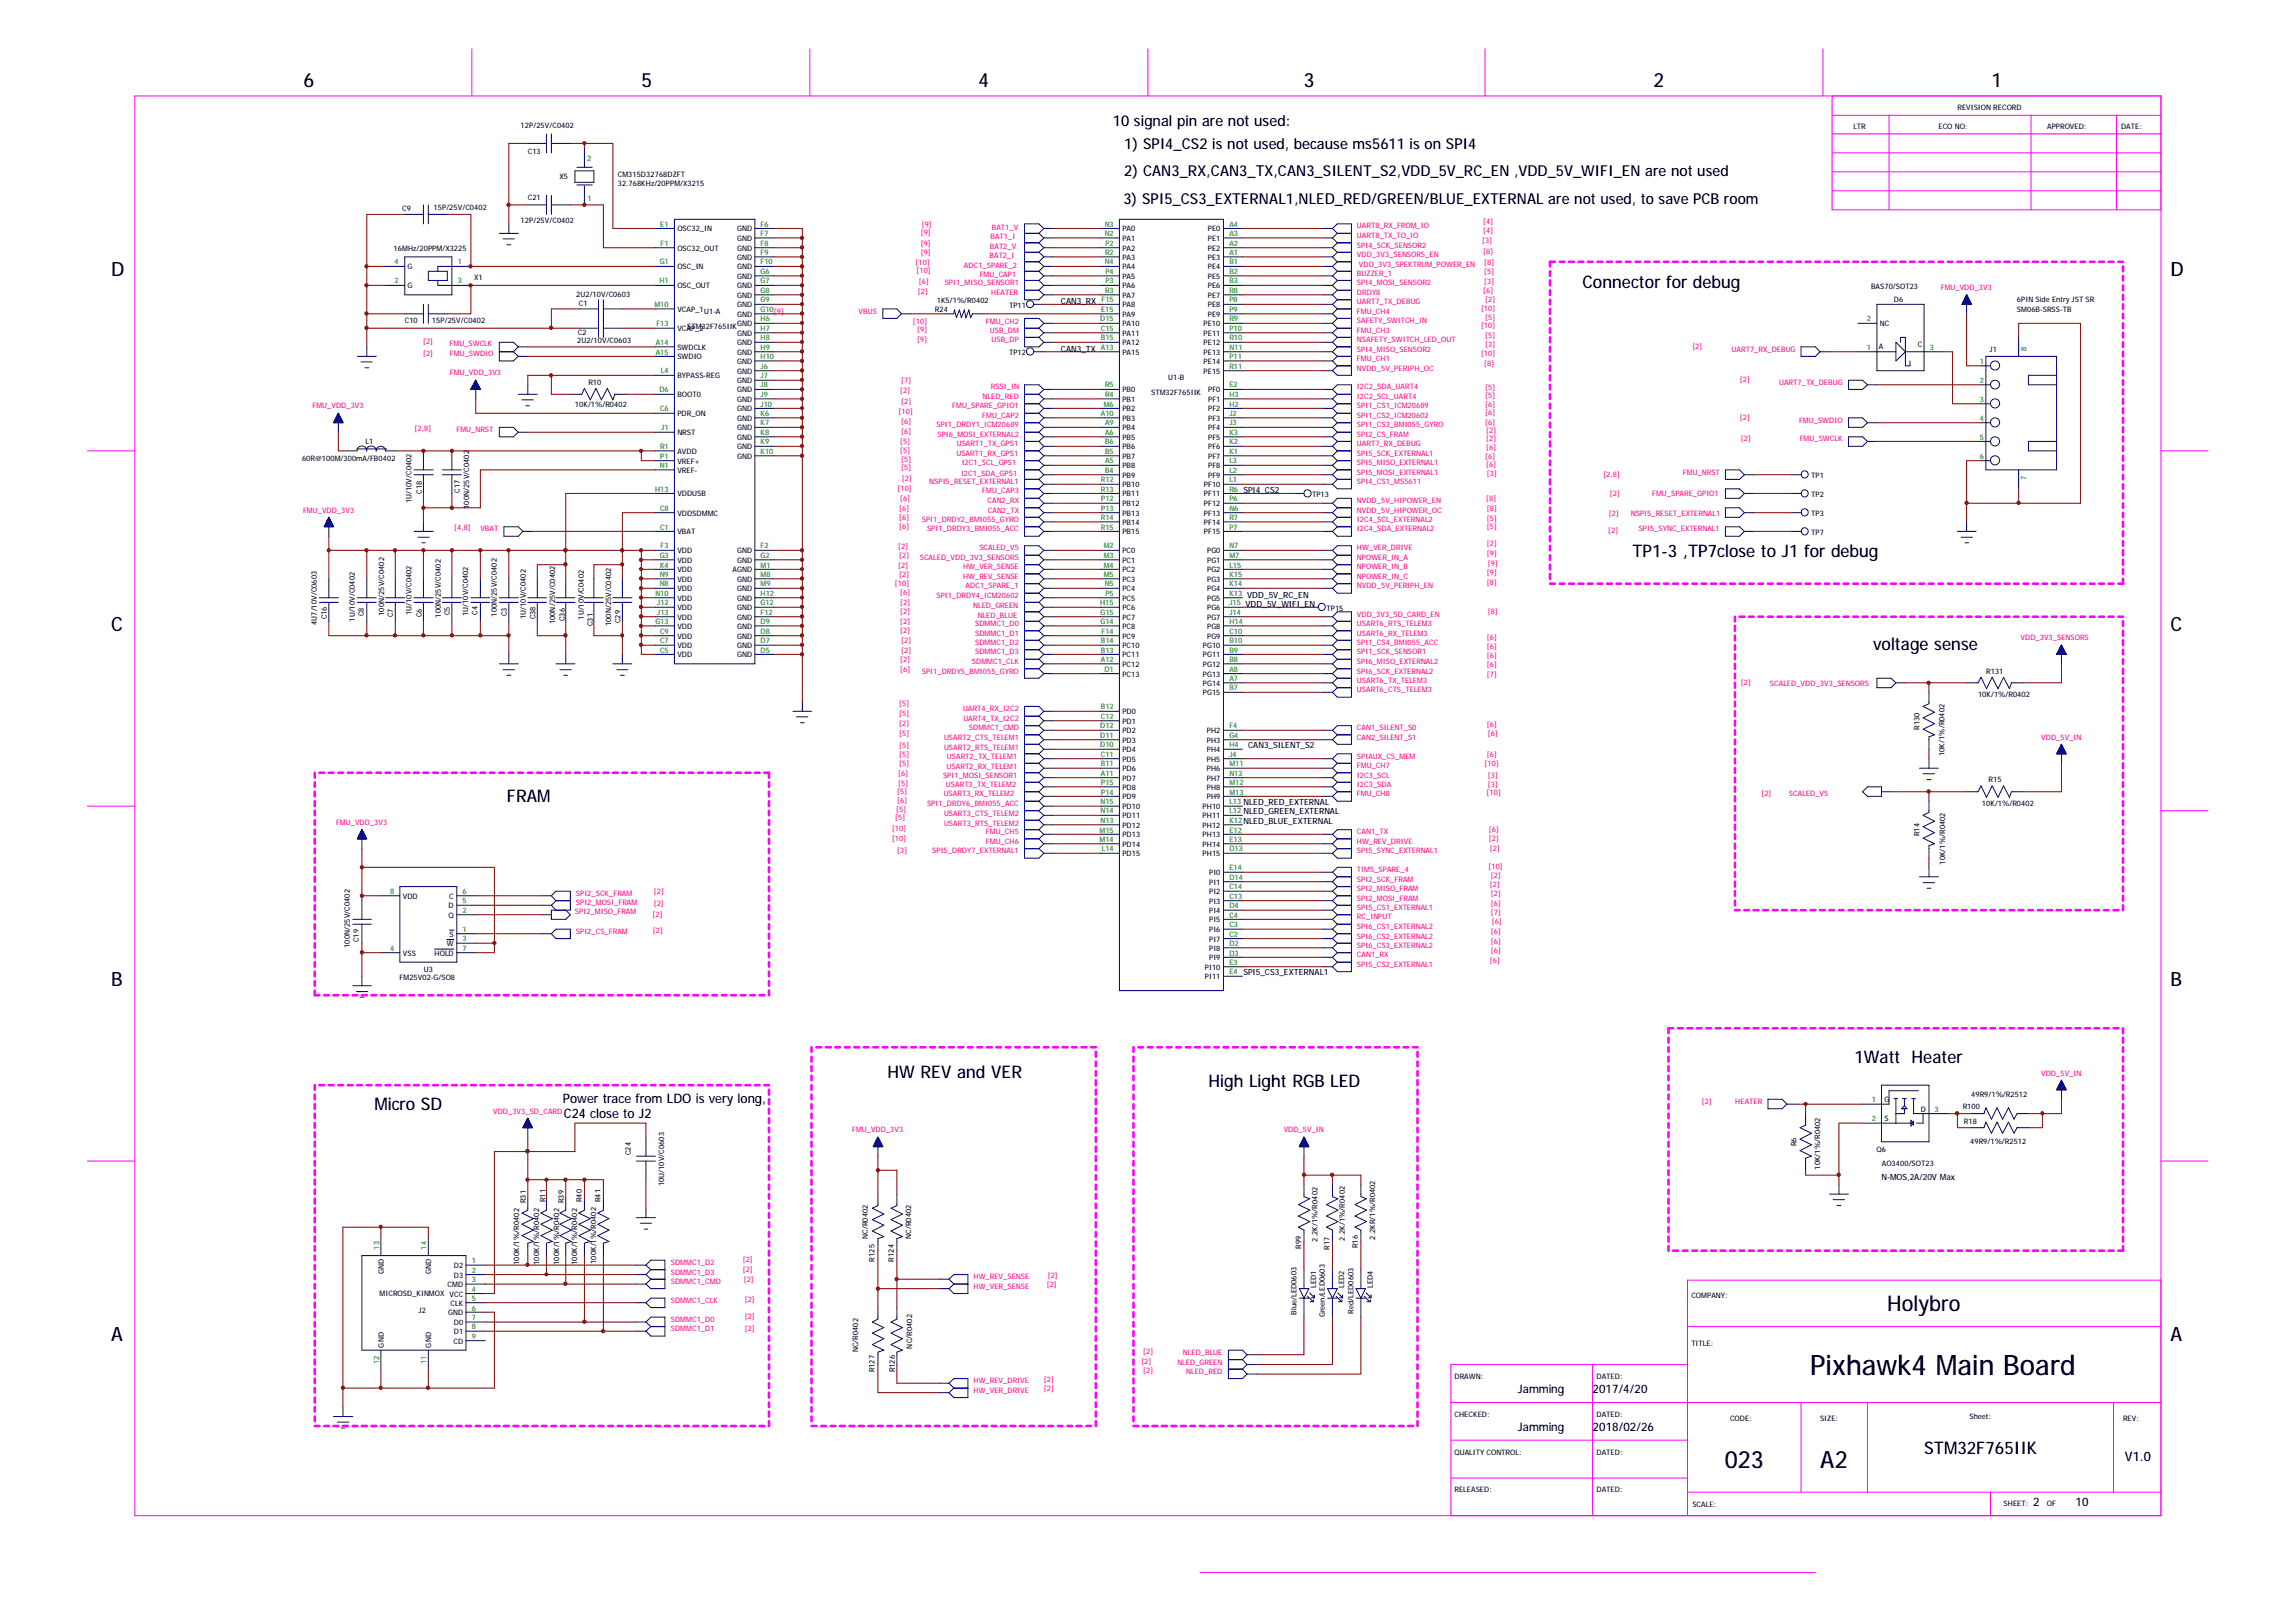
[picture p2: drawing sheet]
<svg xmlns="http://www.w3.org/2000/svg" width="297mm" height="210mm" viewBox="0 0 297 210" stroke-linecap="round" stroke-linejoin="round" font-family="sans-serif">
<defs><g id="words">
<text font-size="3.6" x="234.2" y="178">Pixhawk4Main Board</text>
<g font-size="3.1">
<text x="223.1" y="190">023</text>
<text x="235.5" y="190">A2</text>
</g>
<text font-size="2.8" x="244.1" y="169.6">Holybro</text>
<g font-size="2.5">
<text x="39.2" y="11.2">6</text>
<text x="83" y="11.2">5</text>
<text x="126.6" y="11.2">4</text>
<text x="168.7" y="11.2">3</text>
<text x="213.9" y="11.2">2</text>
<text x="257.6" y="11.2">1</text>
<text x="14.4" y="35.7">D</text>
<text x="280.8" y="35.7">D</text>
<text x="14.4" y="81.6">C</text>
<text x="280.8" y="81.6">C</text>
<text x="14.4" y="127.6">B</text>
<text x="280.8" y="127.6">B</text>
<text x="14.4" y="173.5">A</text>
<text x="280.8" y="173.5">A</text>
</g>
<g font-size="2.2">
<text x="204.7" y="37.3">Connector for debug</text>
<text x="211.2" y="72.1">TP1-3,TP7close to J1 for debug</text>
<text x="242.3" y="84.1">voltage sense</text>
<text x="65.6" y="103.8">FRAM</text>
<text x="239.9" y="137.6">1Watt Heater</text>
<text x="48.4" y="143.6">Micro SD</text>
<text x="114.8" y="139.5">HWREV and VER</text>
<text x="156.3" y="140.7">High Light RGB LED</text>
<text x="248.9" y="188.1">STM32F765IIK</text>
</g>
<g font-size="1.9">
<text x="144" y="16.4">10signal pin are notused:</text>
<text x="145.5" y="19.3">1) SPI4_CS2is notused, because ms5611 is on SPI4</text>
<text x="145.5" y="22.8">2) CAN3_RX,CAN3_TX,CAN3_SILENT_S2,VDD_5V_RC_EN ,VDD_5V_WIFI_EN are notused</text>
<text x="145.3" y="26.4">3) SPI5_CS3_EXTERNAL1,NLED_RED/GREEN/BLUE_EXTERNAL are notused, to save PCB room</text>
</g>
<g font-size="1.7">
<text x="72.8" y="142.8">Power trace from LDO is very long,</text>
<text x="72.9" y="144.7">C24close to J2</text>
<text x="274.9" y="189.1">V1.0</text>
</g>
<g font-size="1.5">
<text x="196.4" y="185.1">Jamming</text>
<text x="196.4" y="180.2">Jamming</text>
<text x="206" y="185.1">2018/02/26</text>
<text x="206" y="180.2">2017/4/20</text>
<text x="263" y="194.9">2</text>
<text x="268.5" y="194.9">10</text>
</g>
<g font-size="1.1">
<text x="137.2" y="39.4">CAN3_RX</text>
<text x="137.2" y="45.5">CAN3_TX</text>
<text x="161.5" y="96.8">CAN3_SILENT_S2</text>
<text x="243.4" y="152.7">N-MOS,2A/20V Max</text>
</g>
<g font-size="1">
<text x="67.4" y="16.6">12P/25V/C0402</text>
<text x="239.8" y="16.7">LTR</text>
<text x="250.8" y="16.7">ECO NO:</text>
<text x="253.2" y="14.3">REVISION RECORD</text>
<text x="264.8" y="16.7">APPROVED:</text>
<text x="274.4" y="16.7">DATE:</text>
<text x="68.3" y="19.9">C13</text>
<text x="72.4" y="23.2">X5</text>
<text x="79.9" y="22.9">CM315D32768DZFT</text>
<text x="52" y="27.4">C9</text>
<text x="56.1" y="27.1">15P/25V/C0402</text>
<text x="67.4" y="28.9">12P/25V/C0402</text>
<text x="68.3" y="25.9">C21</text>
<text x="79.9" y="24.1">32.768KHz/20PPM/X3215</text>
<text x="87.6" y="29.9">OSC32_IN</text>
<text x="95.4" y="29.9">GND</text>
<text x="145.2" y="29.9">PA0</text>
<text x="156.3" y="29.9">PE0</text>
<text x="50.9" y="32.4">16MHz/20PPM/X3225</text>
<text x="52.7" y="34.9">G</text>
<text x="87.6" y="32.4">OSC32_OUT</text>
<text x="87.6" y="34.9">OSC_IN</text>
<text x="95.4" y="31.2">GND</text>
<text x="95.4" y="32.4">GND</text>
<text x="95.4" y="33.6">GND</text>
<text x="95.4" y="34.9">GND</text>
<text x="145.2" y="31.2">PA1</text>
<text x="145.2" y="32.4">PA2</text>
<text x="145.2" y="33.6">PA3</text>
<text x="145.2" y="34.9">PA4</text>
<text x="156.3" y="31.2">PE1</text>
<text x="156.3" y="32.4">PE2</text>
<text x="156.3" y="33.6">PE3</text>
<text x="156.3" y="34.9">PE4</text>
<text x="52.4" y="41.8">C10</text>
<text x="52.7" y="37.3">G</text>
<text x="55.9" y="41.8">15P/25V/C0402</text>
<text x="61.3" y="36.2">X1</text>
<text x="74.5" y="38.5">2U2/10V/C0603</text>
<text x="74.9" y="39.6">C1</text>
<text x="87.6" y="37.3">OSC_OUT</text>
<text x="87.6" y="40.4">VCAP_1</text>
<text x="91.1" y="40.6">U1-A</text>
<text x="95.4" y="36.1">GND</text>
<text x="95.4" y="37.3">GND</text>
<text x="95.4" y="38.5">GND</text>
<text x="95.4" y="39.8">GND</text>
<text x="95.4" y="41">GND</text>
<text x="120.9" y="40.4">R24</text>
<text x="121.2" y="39.3">1K5/1%/R0402</text>
<text x="130.6" y="39.8">TP11</text>
<text x="145.2" y="36.1">PA5</text>
<text x="145.2" y="37.3">PA6</text>
<text x="145.2" y="38.5">PA7</text>
<text x="145.2" y="39.8">PA8</text>
<text x="145.2" y="41">PA9</text>
<text x="156.3" y="36.1">PE5</text>
<text x="156.3" y="37.3">PE6</text>
<text x="156.3" y="38.5">PE7</text>
<text x="156.3" y="39.8">PE8</text>
<text x="156.3" y="41">PE9</text>
<text x="242.1" y="37.4">BAS70/SOT23</text>
<text x="245" y="39">D6</text>
<text x="260.9" y="39.1">6PIN Side EntryJST SR</text>
<text x="260.9" y="40.4">SM06B-SRSS-TB</text>
<text x="74.7" y="44.4">2U2/10V/C0603</text>
<text x="74.8" y="43.4">C2</text>
<text x="87.6" y="46.5">SWDIO</text>
<text x="87.6" y="42.9">VCAP_2</text>
<text x="87.6" y="45.3">SWDCLK</text>
<text x="88.9" y="42.6">STM32F765IIK</text>
<text x="95.4" y="42.2">GND</text>
<text x="95.4" y="43.4">GND</text>
<text x="95.4" y="44.7">GND</text>
<text x="95.4" y="45.9">GND</text>
<text x="95.4" y="47.1">GND</text>
<text x="130.6" y="45.9">TP12</text>
<text x="145.2" y="42.2">PA10</text>
<text x="145.2" y="43.4">PA11</text>
<text x="145.2" y="44.7">PA12</text>
<text x="145.2" y="45.9">PA15</text>
<text x="155.7" y="42.2">PE10</text>
<text x="155.7" y="43.4">PE11</text>
<text x="155.7" y="44.7">PE12</text>
<text x="155.7" y="45.9">PE13</text>
<text x="155.7" y="47.1">PE14</text>
<text x="243.1" y="45.1">A</text>
<text x="243.2" y="42.2">NC</text>
<text x="248.1" y="44.9">C</text>
<text x="257.4" y="45.6">J1</text>
<text x="74.4" y="52.6">10K/1%/R0402</text>
<text x="76.1" y="49.8">R10</text>
<text x="87.6" y="49">BYPASS-REG</text>
<text x="87.6" y="51.4">BOOT0</text>
<text x="87.6" y="53.9">PDR_ON</text>
<text x="95.4" y="48.4">GND</text>
<text x="95.4" y="49.6">GND</text>
<text x="95.4" y="50.8">GND</text>
<text x="95.4" y="52">GND</text>
<text x="95.4" y="53.2">GND</text>
<text x="145.2" y="50.8">PB0</text>
<text x="145.2" y="52">PB1</text>
<text x="145.2" y="53.2">PB2</text>
<text x="148.9" y="51.2">STM32F765IIK</text>
<text x="151.1" y="49.2">U1-B</text>
<text x="155.7" y="48.4">PE15</text>
<text x="156.3" y="50.8">PF0</text>
<text x="156.3" y="52">PF1</text>
<text x="156.3" y="53.2">PF2</text>
<text x="39.1" y="59.6">60R@100M/300mA/FB0402</text>
<text x="47.3" y="57.5">L1</text>
<text x="87.6" y="56.3">NRST</text>
<text x="87.6" y="58.7">AVDD</text>
<text x="95.4" y="54.5">GND</text>
<text x="95.4" y="55.7">GND</text>
<text x="95.4" y="56.9">GND</text>
<text x="95.4" y="58.1">GND</text>
<text x="95.4" y="59.4">GND</text>
<text x="145.2" y="54.5">PB3</text>
<text x="145.2" y="55.7">PB4</text>
<text x="145.2" y="56.9">PB5</text>
<text x="145.2" y="58.1">PB6</text>
<text x="145.2" y="59.4">PB7</text>
<text x="156.3" y="54.5">PF3</text>
<text x="156.3" y="55.7">PF4</text>
<text x="156.3" y="56.9">PF5</text>
<text x="156.3" y="58.1">PF6</text>
<text x="156.3" y="59.4">PF7</text>
<text x="53.3" y="65.1" transform="rotate(-90 53.3 65.1)">1U/10V/C0402</text>
<text x="54.6" y="63.9" transform="rotate(-90 54.6 63.9)">C18</text>
<text x="59.5" y="63.8" transform="rotate(-90 59.5 63.8)">C17</text>
<text x="60.7" y="65.8" transform="rotate(-90 60.7 65.8)">100N/25V/C0402</text>
<text x="87.6" y="61.2">VREF-</text>
<text x="87.6" y="60">VREF+</text>
<text x="87.6" y="64.2">VDDUSB</text>
<text x="145.2" y="60.6">PB8</text>
<text x="145.2" y="61.8">PB9</text>
<text x="145.2" y="63">PB10</text>
<text x="145.2" y="64.2">PB11</text>
<text x="145.2" y="65.5">PB12</text>
<text x="155.7" y="63">PF10</text>
<text x="155.7" y="64.2">PF11</text>
<text x="155.7" y="65.5">PF12</text>
<text x="156.3" y="60.6">PF8</text>
<text x="156.3" y="61.8">PF9</text>
<text x="169.8" y="64.4">TP13</text>
<text x="234.3" y="61.9">TP1</text>
<text x="234.3" y="64.4">TP2</text>
<text x="87.6" y="69.1">VBAT</text>
<text x="87.6" y="71.6">VDD</text>
<text x="87.6" y="66.7">VDDSDMMC</text>
<text x="95.4" y="71.6">GND</text>
<text x="145.2" y="66.7">PB13</text>
<text x="145.2" y="67.9">PB14</text>
<text x="145.2" y="69.1">PB15</text>
<text x="145.2" y="71.6">PC0</text>
<text x="155.7" y="66.7">PF13</text>
<text x="155.7" y="67.9">PF14</text>
<text x="155.7" y="69.1">PF15</text>
<text x="156.2" y="71.6">PG0</text>
<text x="234.3" y="66.8">TP3</text>
<text x="234.3" y="69.3">TP7</text>
<text x="87.6" y="72.8">VDD</text>
<text x="87.6" y="74.1">VDD</text>
<text x="87.6" y="75.3">VDD</text>
<text x="87.6" y="76.5">VDD</text>
<text x="87.6" y="77.7">VDD</text>
<text x="94.8" y="74.1">AGND</text>
<text x="95.4" y="72.8">GND</text>
<text x="95.4" y="75.3">GND</text>
<text x="95.4" y="76.5">GND</text>
<text x="95.4" y="77.7">GND</text>
<text x="145.2" y="72.8">PC1</text>
<text x="145.2" y="74.1">PC2</text>
<text x="145.2" y="75.3">PC3</text>
<text x="145.2" y="76.5">PC4</text>
<text x="145.2" y="77.7">PC5</text>
<text x="156.2" y="72.8">PG1</text>
<text x="156.2" y="74.1">PG2</text>
<text x="156.2" y="75.3">PG3</text>
<text x="156.2" y="76.5">PG4</text>
<text x="156.2" y="77.7">PG5</text>
<text x="41" y="80.9" transform="rotate(-90 41 80.9)">4U7/10V/C0603</text>
<text x="42.3" y="80.2" transform="rotate(-90 42.3 80.2)">C16</text>
<text x="45.9" y="80.4" transform="rotate(-90 45.9 80.4)">1U/10V/C0402</text>
<text x="47.1" y="79.8" transform="rotate(-90 47.1 79.8)">C8</text>
<text x="49.7" y="79.7" transform="rotate(-90 49.7 79.7)">100N/25V/C0402</text>
<text x="50.9" y="79.9" transform="rotate(-90 50.9 79.9)">C7</text>
<text x="53.3" y="79.6" transform="rotate(-90 53.3 79.6)">1U/10V/C0402</text>
<text x="54.6" y="79.9" transform="rotate(-90 54.6 79.9)">C6</text>
<text x="57" y="79.9" transform="rotate(-90 57 79.9)">100N/25V/C0402</text>
<text x="58.2" y="79.6" transform="rotate(-90 58.2 79.6)">C5</text>
<text x="60.6" y="79.7" transform="rotate(-90 60.6 79.7)">1U/10V/C0402</text>
<text x="61.8" y="79.6" transform="rotate(-90 61.8 79.6)">C4</text>
<text x="64.3" y="79.8" transform="rotate(-90 64.3 79.8)">100N/25V/C0402</text>
<text x="65.6" y="79.8" transform="rotate(-90 65.6 79.8)">C3</text>
<text x="68" y="80.1" transform="rotate(-90 68 80.1)">1U/10V/C0402</text>
<text x="69.3" y="80.2" transform="rotate(-90 69.3 80.2)">C38</text>
<text x="71.8" y="80.8" transform="rotate(-90 71.8 80.8)">100N/25V/C0402</text>
<text x="73.1" y="80.4" transform="rotate(-90 73.1 80.4)">C36</text>
<text x="75.5" y="80.2" transform="rotate(-90 75.5 80.2)">1U/10V/C0402</text>
<text x="76.7" y="81" transform="rotate(-90 76.7 81)">C31</text>
<text x="79.1" y="81" transform="rotate(-90 79.1 81)">100N/25V/C0402</text>
<text x="80.3" y="80.7" transform="rotate(-90 80.3 80.7)">C29</text>
<text x="87.6" y="79">VDD</text>
<text x="87.6" y="80.2">VDD</text>
<text x="87.6" y="81.4">VDD</text>
<text x="87.6" y="82.6">VDD</text>
<text x="87.6" y="83.9">VDD</text>
<text x="95.4" y="79">GND</text>
<text x="95.4" y="80.2">GND</text>
<text x="95.4" y="81.4">GND</text>
<text x="95.4" y="82.6">GND</text>
<text x="95.4" y="83.9">GND</text>
<text x="145.2" y="79">PC6</text>
<text x="145.2" y="80.2">PC7</text>
<text x="145.2" y="81.4">PC8</text>
<text x="145.2" y="82.6">PC9</text>
<text x="145.2" y="83.9">PC10</text>
<text x="155.6" y="83.9">PG10</text>
<text x="156.2" y="79">PG6</text>
<text x="156.2" y="80.2">PG7</text>
<text x="156.2" y="81.4">PG8</text>
<text x="156.2" y="82.6">PG9</text>
<text x="171.6" y="79.1">TP15</text>
<text x="87.6" y="85.1">VDD</text>
<text x="95.4" y="85.1">GND</text>
<text x="145.2" y="85.1">PC11</text>
<text x="145.2" y="86.3">PC12</text>
<text x="145.2" y="87.6">PC13</text>
<text x="155.6" y="85.1">PG11</text>
<text x="155.6" y="86.3">PG12</text>
<text x="155.6" y="87.6">PG13</text>
<text x="155.6" y="88.7">PG14</text>
<text x="155.6" y="90">PG15</text>
<text x="257" y="87.2">R131</text>
<text x="145.2" y="92.4">PD0</text>
<text x="145.2" y="93.7">PD1</text>
<text x="145.2" y="94.9">PD2</text>
<text x="156.1" y="94.9">PH2</text>
<text x="248.3" y="94.4" transform="rotate(-90 248.3 94.4)">R130</text>
<text x="255.9" y="90.2">10K/1%/R0402</text>
<text x="145.2" y="96.1">PD3</text>
<text x="145.2" y="97.3">PD4</text>
<text x="145.2" y="98.6">PD5</text>
<text x="145.2" y="99.8">PD6</text>
<text x="145.2" y="101">PD7</text>
<text x="156.1" y="96.1">PH3</text>
<text x="156.1" y="97.3">PH4</text>
<text x="156.1" y="98.6">PH5</text>
<text x="156.1" y="99.8">PH6</text>
<text x="156.1" y="101">PH7</text>
<text x="251.5" y="97.8" transform="rotate(-90 251.5 97.8)">10K/1%/R0402</text>
<text x="257.3" y="101.2">R15</text>
<text x="145.2" y="102.2">PD8</text>
<text x="145.2" y="103.4">PD9</text>
<text x="145.2" y="104.7">PD10</text>
<text x="145.2" y="105.9">PD11</text>
<text x="145.2" y="107.1">PD12</text>
<text x="155.6" y="104.7">PH10</text>
<text x="155.6" y="105.9">PH11</text>
<text x="155.6" y="107.1">PH12</text>
<text x="156.1" y="102.2">PH8</text>
<text x="156.1" y="103.4">PH9</text>
<text x="256.4" y="104.3">10K/1%/R0402</text>
<text x="145.2" y="108.3">PD13</text>
<text x="145.2" y="109.6">PD14</text>
<text x="145.2" y="110.8">PD15</text>
<text x="155.6" y="108.3">PH13</text>
<text x="155.6" y="109.6">PH14</text>
<text x="155.6" y="110.8">PH15</text>
<text x="156.4" y="113.3">PI0</text>
<text x="248.3" y="108.2" transform="rotate(-90 248.3 108.2)">R14</text>
<text x="251.6" y="111.9" transform="rotate(-90 251.6 111.9)">10K/1%/R0402</text>
<text x="52.1" y="116.3">VDD</text>
<text x="58" y="117.5">D</text>
<text x="58" y="118.8">Q</text>
<text x="58.1" y="116.3">C</text>
<text x="156.4" y="114.5">PI1</text>
<text x="156.4" y="115.7">PI2</text>
<text x="156.4" y="116.9">PI3</text>
<text x="156.4" y="118.2">PI4</text>
<text x="156.4" y="119.4">PI5</text>
<text x="45.3" y="122.7" transform="rotate(-90 45.3 122.7)">100N/25V/C0402</text>
<text x="46.4" y="121.9" transform="rotate(-90 46.4 121.9)">C19</text>
<text x="52.1" y="123.7">VSS</text>
<text x="54.8" y="125.7">U3</text>
<text x="56.2" y="123.7">HOLD</text>
<text x="57.8" y="122.4">W</text>
<text x="58.2" y="121.2">S</text>
<text x="155.9" y="125.5">PI10</text>
<text x="156.4" y="120.6">PI6</text>
<text x="156.4" y="121.8">PI7</text>
<text x="156.4" y="123">PI8</text>
<text x="156.4" y="124.3">PI9</text>
<text x="51.7" y="126.8">FM25V02-G/SO8</text>
<text x="155.9" y="126.7">PI11</text>
<text x="243.8" y="142.6">G</text>
<text x="248.5" y="143.9">D</text>
<text x="253.9" y="143.5">R100</text>
<text x="255" y="141.9">49R9/1%/R2512</text>
<text x="81.6" y="149.5" transform="rotate(-90 81.6 149.5)">C24</text>
<text x="232.4" y="148.4" transform="rotate(-90 232.4 148.4)">R6</text>
<text x="242.8" y="149">Q6</text>
<text x="243.8" y="145.1">S</text>
<text x="254.1" y="145.5">R18</text>
<text x="254.9" y="148">49R9/1%/R2512</text>
<text x="68" y="155.7" transform="rotate(-90 68 155.7)">R31</text>
<text x="70.6" y="155.6" transform="rotate(-90 70.6 155.6)">R11</text>
<text x="72.9" y="155.7" transform="rotate(-90 72.9 155.7)">R39</text>
<text x="75.3" y="155.6" transform="rotate(-90 75.3 155.6)">R40</text>
<text x="77.7" y="155.6" transform="rotate(-90 77.7 155.6)">R41</text>
<text x="85.9" y="153.5" transform="rotate(-90 85.9 153.5)">10U/10V/C0603</text>
<text x="235.5" y="151.4" transform="rotate(-90 235.5 151.4)">10K/1%/R0402</text>
<text x="243.5" y="150.9">AO3400/SOT23</text>
<text x="112.3" y="160.3" transform="rotate(-90 112.3 160.3)">NC/R0402</text>
<text x="117.9" y="160.3" transform="rotate(-90 117.9 160.3)">NC/R0402</text>
<text x="168.3" y="161.6" transform="rotate(-90 168.3 161.6)">R99</text>
<text x="170.4" y="160.7" transform="rotate(-90 170.4 160.7)">2.2K/1%/R0402</text>
<text x="172" y="161.7" transform="rotate(-90 172 161.7)">R17</text>
<text x="174" y="160.5" transform="rotate(-90 174 160.5)">2.2K/1%/R0402</text>
<text x="175.7" y="161.5" transform="rotate(-90 175.7 161.5)">R16</text>
<text x="177.9" y="160.4" transform="rotate(-90 177.9 160.4)">2.2KR/1%/R0402</text>
<text x="49.1" y="167.7">MICROSD_KINMOX VCC</text>
<text x="49.7" y="164.9" transform="rotate(-90 49.7 164.9)">GND</text>
<text x="55.8" y="164.9" transform="rotate(-90 55.8 164.9)">GND</text>
<text x="57.9" y="166.6">CMD</text>
<text x="58.7" y="164.1">D2</text>
<text x="58.7" y="165.3">D3</text>
<text x="67.2" y="163.7" transform="rotate(-90 67.2 163.7)">100K/1%/R0402</text>
<text x="69.8" y="163.7" transform="rotate(-90 69.8 163.7)">100K/1%/R0402</text>
<text x="72.3" y="163.7" transform="rotate(-90 72.3 163.7)">100K/1%/R0402</text>
<text x="74.7" y="163.7" transform="rotate(-90 74.7 163.7)">100K/1%/R0402</text>
<text x="77.1" y="163.5" transform="rotate(-90 77.1 163.5)">100K/1%/R0402</text>
<text x="113.1" y="163.3" transform="rotate(-90 113.1 163.3)">R125</text>
<text x="115.7" y="163.3" transform="rotate(-90 115.7 163.3)">R124</text>
<text x="170.3" y="166.7" transform="rotate(-90 170.3 166.7)">LED1</text>
<text x="173.9" y="166.7" transform="rotate(-90 173.9 166.7)">LED2</text>
<text x="177.6" y="166.7" transform="rotate(-90 177.6 166.7)">LED4</text>
<text x="218.8" y="168">COMPANY:</text>
<text x="54.1" y="169.9">J2</text>
<text x="58" y="170.2">GND</text>
<text x="58.3" y="169">CLK</text>
<text x="58.7" y="173.9">CD</text>
<text x="58.7" y="171.5">D0</text>
<text x="58.7" y="172.6">D1</text>
<text x="167.7" y="170.1" transform="rotate(-90 167.7 170.1)">Blue/LED0603</text>
<text x="171.4" y="170.5" transform="rotate(-90 171.4 170.5)">Green/LED0603</text>
<text x="175.1" y="170" transform="rotate(-90 175.1 170)">Red/LED0603</text>
<text x="49.7" y="174.4" transform="rotate(-90 49.7 174.4)">GND</text>
<text x="55.8" y="174.4" transform="rotate(-90 55.8 174.4)">GND</text>
<text x="111" y="175" transform="rotate(-90 111 175)">NC/R0402</text>
<text x="113.1" y="177.6" transform="rotate(-90 113.1 177.6)">R127</text>
<text x="115.8" y="177.6" transform="rotate(-90 115.8 177.6)">R126</text>
<text x="118" y="174.5" transform="rotate(-90 118 174.5)">NC/R0402</text>
<text x="188.2" y="178.4">DRAWN:</text>
<text x="206.5" y="178.4">DATED:</text>
<text x="218.8" y="174.1">TITLE:</text>
<text x="188.2" y="183.3">CHECKED:</text>
<text x="206.5" y="183.3">DATED:</text>
<text x="223.8" y="183.9">CODE:</text>
<text x="235.5" y="183.9">SIZE:</text>
<text x="254.8" y="183.7">Sheet:</text>
<text x="274.7" y="183.9">REV:</text>
<text x="188.2" y="188.2">QUALITY CONTROL:</text>
<text x="206.5" y="188.2">DATED:</text>
<text x="188.2" y="193.1">RELEASED:</text>
<text x="206.5" y="193.1">DATED:</text>
<text x="218.9" y="195">SCALE:</text>
<text x="259.2" y="194.8">SHEET:</text>
<text x="264.8" y="194.8">OF</text>
</g>
<g font-size="1" fill="#008000">
<text x="75.9" y="20.9">2</text>
<text x="76" y="26">1</text>
<text x="85.4" y="29.4">E1</text>
<text x="98.4" y="29.4">F6</text>
<text x="142.9" y="29.4">N3</text>
<text x="159" y="29.4">A4</text>
<text x="51.1" y="34.2">4</text>
<text x="59.2" y="34.2">1</text>
<text x="85.3" y="34.2">G1</text>
<text x="85.5" y="31.8">F1</text>
<text x="98.4" y="30.6">F7</text>
<text x="98.4" y="31.8">F8</text>
<text x="98.4" y="33">F9</text>
<text x="98.4" y="34.2">F10</text>
<text x="98.4" y="35.5">G6</text>
<text x="142.9" y="30.6">N2</text>
<text x="142.9" y="34.2">N4</text>
<text x="143" y="33">R2</text>
<text x="143" y="31.8">P2</text>
<text x="143" y="35.5">P4</text>
<text x="159" y="30.6">A3</text>
<text x="159" y="31.8">A2</text>
<text x="159" y="33">A1</text>
<text x="159" y="34.2">B1</text>
<text x="159" y="35.5">B2</text>
<text x="51.1" y="36.7">2</text>
<text x="59.2" y="36.7">3</text>
<text x="84.7" y="39.7">M10</text>
<text x="85.3" y="36.7">H1</text>
<text x="98.4" y="36.7">G7</text>
<text x="98.4" y="37.9">G8</text>
<text x="98.4" y="39.1">G9</text>
<text x="98.4" y="40.4">G10</text>
<text x="98.4" y="41.6">H6</text>
<text x="142.3" y="41.6">D15</text>
<text x="142.5" y="40.4">E15</text>
<text x="142.5" y="39.1">F15</text>
<text x="143" y="37.9">R3</text>
<text x="143" y="36.7">P3</text>
<text x="159" y="36.7">B3</text>
<text x="159" y="37.9">R8</text>
<text x="159" y="39.1">P8</text>
<text x="159" y="40.4">P9</text>
<text x="159" y="41.6">R9</text>
<text x="241.5" y="41.6">2</text>
<text x="84.8" y="45.9">A15</text>
<text x="84.8" y="44.6">A14</text>
<text x="84.9" y="42.2">F13</text>
<text x="98.4" y="42.8">H7</text>
<text x="98.4" y="44">H8</text>
<text x="98.4" y="45.3">H9</text>
<text x="98.4" y="46.5">H10</text>
<text x="98.4" y="47.7">J6</text>
<text x="142.4" y="42.8">C15</text>
<text x="142.4" y="44">B15</text>
<text x="142.4" y="45.3">A13</text>
<text x="159" y="42.8">P10</text>
<text x="159" y="44">R10</text>
<text x="159" y="45.3">N11</text>
<text x="159" y="46.5">P11</text>
<text x="159" y="47.7">R11</text>
<text x="241.5" y="45.3">1</text>
<text x="249.7" y="45.3">3</text>
<text x="256.1" y="47.1">1</text>
<text x="262.2" y="45.4" transform="rotate(-90 262.2 45.4)">8</text>
<text x="85.3" y="50.8">D6</text>
<text x="85.4" y="53.2">C6</text>
<text x="85.5" y="48.3">L4</text>
<text x="98.4" y="49">J7</text>
<text x="98.4" y="50.1">J8</text>
<text x="98.4" y="51.4">J9</text>
<text x="98.4" y="52.6">J10</text>
<text x="98.4" y="53.8">K6</text>
<text x="142.4" y="53.8">A10</text>
<text x="142.8" y="52.6">M6</text>
<text x="143" y="50.1">R5</text>
<text x="143" y="51.4">R4</text>
<text x="159" y="50.1">E2</text>
<text x="159" y="51.4">H3</text>
<text x="159" y="52.6">H2</text>
<text x="159" y="53.8">J2</text>
<text x="256.1" y="49.5">2</text>
<text x="256.1" y="52">3</text>
<text x="85.4" y="58.1">R1</text>
<text x="85.4" y="59.4">P1</text>
<text x="85.6" y="55.7">J1</text>
<text x="98.4" y="55">K7</text>
<text x="98.4" y="56.3">K8</text>
<text x="98.4" y="57.5">K9</text>
<text x="98.4" y="58.7">K10</text>
<text x="143" y="55">A9</text>
<text x="143" y="56.3">A6</text>
<text x="143" y="57.5">B6</text>
<text x="143" y="58.7">B5</text>
<text x="143" y="60">A5</text>
<text x="159" y="55">J3</text>
<text x="159" y="56.3">K3</text>
<text x="159" y="57.5">K2</text>
<text x="159" y="58.7">K1</text>
<text x="159" y="60">L3</text>
<text x="256.1" y="54.5">4</text>
<text x="256.1" y="56.9">5</text>
<text x="256.1" y="59.4">6</text>
<text x="84.8" y="63.6">H13</text>
<text x="85.3" y="60.6">N1</text>
<text x="142.4" y="62.4">R12</text>
<text x="142.4" y="63.6">R13</text>
<text x="142.5" y="64.9">P12</text>
<text x="143" y="61.2">B4</text>
<text x="159" y="61.2">L2</text>
<text x="159" y="62.4">L1</text>
<text x="159" y="63.6">R6 SPI4_CS2</text>
<text x="159" y="64.9">P6</text>
<text x="262.2" y="62.1" transform="rotate(-90 262.2 62.1)">7</text>
<text x="85.4" y="68.6">C1</text>
<text x="85.4" y="66.1">C8</text>
<text x="85.5" y="71">F3</text>
<text x="98.4" y="71">F2</text>
<text x="142.4" y="67.3">R14</text>
<text x="142.4" y="68.6">R15</text>
<text x="142.5" y="66.1">P13</text>
<text x="142.8" y="71">M2</text>
<text x="159" y="66.1">N6</text>
<text x="159" y="67.3">R7</text>
<text x="159" y="68.6">P7</text>
<text x="159" y="71">N7</text>
<text x="84.8" y="77.1">N10</text>
<text x="85.3" y="72.2">G3</text>
<text x="85.3" y="74.6">N9</text>
<text x="85.3" y="75.9">N8</text>
<text x="85.4" y="73.5">K4</text>
<text x="98.4" y="72.2">G2</text>
<text x="98.4" y="73.5">M1</text>
<text x="98.4" y="74.6">M8</text>
<text x="98.4" y="75.9">M9</text>
<text x="98.4" y="77.1">H12</text>
<text x="142.8" y="72.2">M3</text>
<text x="142.8" y="73.5">M4</text>
<text x="142.8" y="74.6">M5</text>
<text x="142.9" y="75.9">N5</text>
<text x="143" y="77.1">P5</text>
<text x="159" y="72.2">M7</text>
<text x="159" y="73.5">L15</text>
<text x="159" y="74.6">K15</text>
<text x="159" y="75.9">K14</text>
<text x="159" y="77.1">K13 VDD_5V_RC_EN</text>
<text x="84.8" y="80.8">G13</text>
<text x="85" y="78.3">J12</text>
<text x="85" y="79.6">J13</text>
<text x="85.4" y="82">C9</text>
<text x="85.4" y="83.2">C7</text>
<text x="98.4" y="78.3">G12</text>
<text x="98.4" y="79.6">F12</text>
<text x="98.4" y="80.8">D9</text>
<text x="98.4" y="82">D8</text>
<text x="98.4" y="83.2">D7</text>
<text x="142.3" y="78.3">H15</text>
<text x="142.4" y="79.6">G15</text>
<text x="142.4" y="80.8">G14</text>
<text x="142.4" y="83.2">B14</text>
<text x="142.5" y="82">F14</text>
<text x="159" y="78.3">J15 VDD_5V_WIFI_EN</text>
<text x="159" y="79.6">J14</text>
<text x="159" y="80.8">H14</text>
<text x="159" y="82">C10</text>
<text x="159" y="83.2">B10</text>
<text x="85.4" y="84.5">C5</text>
<text x="98.4" y="84.5">D5</text>
<text x="142.4" y="84.5">B13</text>
<text x="142.4" y="85.7">A12</text>
<text x="142.9" y="86.9">D1</text>
<text x="159" y="84.5">B9</text>
<text x="159" y="85.7">B8</text>
<text x="159" y="86.9">A8</text>
<text x="159" y="88.1">A7</text>
<text x="159" y="89.3">B7</text>
<text x="142.3" y="94.2">D12</text>
<text x="142.3" y="95.5">D11</text>
<text x="142.4" y="91.8">B12</text>
<text x="142.4" y="93">C12</text>
<text x="159" y="94.2">F4</text>
<text x="159" y="95.5">G4</text>
<text x="142.3" y="96.7">D10</text>
<text x="142.4" y="97.9">C11</text>
<text x="142.4" y="99.2">B11</text>
<text x="142.4" y="100.4">A11</text>
<text x="142.5" y="101.6">P15</text>
<text x="159" y="96.7">H4</text>
<text x="159" y="97.9">J4</text>
<text x="159" y="99.2">M11</text>
<text x="159" y="100.4">N12</text>
<text x="159" y="101.6">M12</text>
<text x="142.2" y="107.8">M15</text>
<text x="142.4" y="104.1">N15</text>
<text x="142.4" y="105.3">N14</text>
<text x="142.4" y="106.5">N13</text>
<text x="142.5" y="102.8">P14</text>
<text x="159" y="102.8">M13</text>
<text x="159" y="104.1">L13NLED_RED_EXTERNAL</text>
<text x="159" y="105.3">L12NLED_GREEN_EXTERNAL</text>
<text x="159" y="106.5">K12NLED_BLUE_EXTERNAL</text>
<text x="159" y="107.8">E12</text>
<text x="142.2" y="108.9">M14</text>
<text x="142.5" y="110.2">L14</text>
<text x="159" y="108.9">E13</text>
<text x="159" y="110.2">D13</text>
<text x="159" y="112.6">E14</text>
<text x="159" y="113.8">D14</text>
<text x="50.5" y="115.7">8</text>
<text x="59.8" y="115.7">6</text>
<text x="59.8" y="116.9">5</text>
<text x="59.8" y="118.2">2</text>
<text x="159" y="115.1">C14</text>
<text x="159" y="116.3">C13</text>
<text x="159" y="117.5">D4</text>
<text x="159" y="118.8">C4</text>
<text x="159" y="120">C3</text>
<text x="50.5" y="123">4</text>
<text x="59.8" y="120.6">1</text>
<text x="59.8" y="121.8">3</text>
<text x="59.8" y="123">7</text>
<text x="159" y="121.2">C2</text>
<text x="159" y="122.4">D2</text>
<text x="159" y="123.7">D3</text>
<text x="159" y="124.9">E3</text>
<text x="159" y="126.1">E4 SPI5_CS3_EXTERNAL1</text>
<text x="242.1" y="142.6">1</text>
<text x="250.3" y="143.9">3</text>
<text x="242.1" y="145.1">2</text>
<text x="49.1" y="161.7" transform="rotate(-90 49.1 161.7)">13</text>
<text x="55.2" y="161.7" transform="rotate(-90 55.2 161.7)">14</text>
<text x="61" y="163.5">1</text>
<text x="61" y="164.7">2</text>
<text x="61" y="165.9">3</text>
<text x="61" y="167.1">4</text>
<text x="61" y="168.4">5</text>
<text x="61" y="169.6">6</text>
<text x="61" y="170.8">7</text>
<text x="61" y="172">8</text>
<text x="61" y="173.2">9</text>
<text x="49.1" y="176.5" transform="rotate(-90 49.1 176.5)">12</text>
<text x="55.2" y="176.5" transform="rotate(-90 55.2 176.5)">11</text>
</g>
<g font-size="1" fill="#ff0080">
<text x="119.3" y="29.4">[9]</text>
<text x="128.3" y="29.8">BAT1_V</text>
<text x="175.6" y="29.6">UART8_RX_FROM_IO</text>
<text x="191.9" y="29">[4]</text>
<text x="118.4" y="34.3">[10]</text>
<text x="118.6" y="35.4">[10]</text>
<text x="119.1" y="30.5">[9]</text>
<text x="119.1" y="31.8">[9]</text>
<text x="119.1" y="32.9">[9]</text>
<text x="124.7" y="34.7">ADC1_SPARE_2</text>
<text x="126.7" y="35.8">FMU_CAP1</text>
<text x="128" y="33.4">BAT2_I</text>
<text x="128.1" y="32.2">BAT2_V</text>
<text x="128.1" y="30.9">BAT1_I</text>
<text x="175.6" y="30.8">UART8_TX_TO_IO</text>
<text x="175.6" y="33.2">VDD_3V3_SENSORS_EN</text>
<text x="175.6" y="35.7">BUZZER_1</text>
<text x="175.6" y="32.1">SPI4_SCK_SENSOR2</text>
<text x="175.8" y="34.6">VDD_3V3_SPEKTRUM_POWER_EN</text>
<text x="191.8" y="31.5">[3]</text>
<text x="191.9" y="30.2">[4]</text>
<text x="191.9" y="32.8">[8]</text>
<text x="192" y="34.3">[8]</text>
<text x="192" y="35.5">[5]</text>
<text x="100.1" y="40.6">[9]</text>
<text x="111.1" y="40.6">VBUS</text>
<text x="118.1" y="41.9">[10]</text>
<text x="118.7" y="38.1">[2]</text>
<text x="118.9" y="36.7">[6]</text>
<text x="122.2" y="36.9">SPI1_MISO_SENSOR1</text>
<text x="127.6" y="42">FMU_CH2</text>
<text x="128.2" y="38.2">HEATER</text>
<text x="175.6" y="39.4">UART7_TX_DEBUG</text>
<text x="175.6" y="40.6">FMU_CH4</text>
<text x="175.6" y="41.8">SAFETY_SWITCH_IN</text>
<text x="175.6" y="36.9">SPI4_MOSI_SENSOR2</text>
<text x="175.6" y="38.2">DRDY8</text>
<text x="191.6" y="40.3">[10]</text>
<text x="191.9" y="37.9">[6]</text>
<text x="192" y="36.7">[3]</text>
<text x="192.2" y="39">[2]</text>
<text x="192.2" y="41.4">[5]</text>
<text x="251.1" y="37.6">FMU_VDD_3V3</text>
<text x="54.7" y="44.5">[2]</text>
<text x="54.7" y="46">[2]</text>
<text x="58.2" y="44.8">FMU_SWCLK</text>
<text x="58.2" y="46.1">FMU_SWDIO</text>
<text x="118.7" y="44.3">[9]</text>
<text x="118.7" y="43">[9]</text>
<text x="128.1" y="43.1">USB_DM</text>
<text x="128.3" y="44.3">USB_DP</text>
<text x="175.6" y="43.1">FMU_CH3</text>
<text x="175.6" y="44.3">NSAFETY_SWITCH_LED_OUT</text>
<text x="175.6" y="45.5">SPI4_MISO_SENSOR2</text>
<text x="175.6" y="46.7">FMU_CH1</text>
<text x="175.6" y="48">NVDD_5V_PERIPH_OC</text>
<text x="191.6" y="42.5">[10]</text>
<text x="191.6" y="46">[10]</text>
<text x="192" y="47.4">[8]</text>
<text x="192.2" y="43.7">[5]</text>
<text x="192.2" y="44.9">[3]</text>
<text x="218.9" y="45.2">[2]</text>
<text x="224" y="45.5">UART7_RX_DEBUG</text>
<text x="40.4" y="52.8">FMU_VDD_3V3</text>
<text x="58.2" y="48.6">FMU_VDD_3V3</text>
<text x="116.2" y="53.6">[10]</text>
<text x="116.5" y="50.9">[2]</text>
<text x="116.6" y="49.6">[7]</text>
<text x="116.6" y="52.3">[2]</text>
<text x="123.2" y="52.8">FMU_SPARE_GPIO1</text>
<text x="127.1" y="51.6">NLED_RED</text>
<text x="128.2" y="50.4">RSSI_IN</text>
<text x="175.6" y="50.4">I2C2_SDA_UART4</text>
<text x="175.6" y="51.6">I2C2_SCL_UART4</text>
<text x="175.6" y="52.8">SPI1_CS1_ICM20689</text>
<text x="192.2" y="50.4">[5]</text>
<text x="192.2" y="51.5">[5]</text>
<text x="192.2" y="52.6">[6]</text>
<text x="192.2" y="53.7">[6]</text>
<text x="225.1" y="49.5">[2]</text>
<text x="230.2" y="49.8">UART7_TX_DEBUG</text>
<text x="53.6" y="55.8">[2,8]</text>
<text x="59.1" y="55.9">FMU_NRST</text>
<text x="116.5" y="57.4">[5]</text>
<text x="116.5" y="58.6">[5]</text>
<text x="116.6" y="54.8">[6]</text>
<text x="116.6" y="56.2">[6]</text>
<text x="116.6" y="59.7">[5]</text>
<text x="121.2" y="55.3">SPI1_DRDY1_ICM20689</text>
<text x="121.3" y="56.5">SPI6_MOSI_EXTERNAL2</text>
<text x="123.7" y="59">USART1_RX_GPS1</text>
<text x="123.8" y="57.8">USART1_TX_GPS1</text>
<text x="127.1" y="54.1">FMU_CAP2</text>
<text x="175.6" y="54.1">SPI1_CS2_ICM20602</text>
<text x="175.6" y="55.3">SPI1_CS3_BMI055_GYRO</text>
<text x="175.6" y="56.5">SPI2_CS_FRAM</text>
<text x="175.6" y="57.8">UART7_RX_DEBUG</text>
<text x="175.6" y="59">SPI5_SCK_EXTERNAL1</text>
<text x="192.2" y="55">[6]</text>
<text x="192.2" y="59.4">[6]</text>
<text x="192.3" y="56.1">[2]</text>
<text x="192.3" y="57">[2]</text>
<text x="192.3" y="58.3">[6]</text>
<text x="225.1" y="54.3">[2]</text>
<text x="225.2" y="57">[2]</text>
<text x="232.7" y="54.7">FMU_SWDIO</text>
<text x="232.8" y="57.1">FMU_SWCLK</text>
<text x="116.1" y="63.6">[10]</text>
<text x="116.5" y="64.9">[6]</text>
<text x="116.6" y="60.8">[5]</text>
<text x="116.7" y="62.2">[2]</text>
<text x="120.2" y="62.7">NSPI5_RESET_EXTERNAL1</text>
<text x="124.3" y="61.6">I2C1_SDA_GPS1</text>
<text x="124.4" y="60.2">I2C1_SCL_GPS1</text>
<text x="127.1" y="63.9">FMU_CAP3</text>
<text x="127.8" y="65.1">CAN2_RX</text>
<text x="175.6" y="62.7">SPI4_CS1_MS5611</text>
<text x="175.6" y="60.2">SPI5_MISO_EXTERNAL1</text>
<text x="175.6" y="61.4">SPI5_MOSI_EXTERNAL1</text>
<text x="175.6" y="65.1">NVDD_5V_HIPOWER_EN</text>
<text x="192.3" y="60.5">[6]</text>
<text x="192.3" y="64.9">[8]</text>
<text x="192.4" y="61.6">[3]</text>
<text x="207.4" y="61.7">[2,8]</text>
<text x="208.3" y="64.1">[2]</text>
<text x="213.7" y="64.2">FMU_SPARE_GPIO1</text>
<text x="217.7" y="61.4">FMU_NRST</text>
<text x="39.2" y="66.4">FMU_VDD_3V3</text>
<text x="58.8" y="68.6">[4,8]</text>
<text x="62.1" y="68.8">VBAT</text>
<text x="116.2" y="71">[2]</text>
<text x="116.3" y="66.1">[6]</text>
<text x="116.3" y="67.2">[6]</text>
<text x="116.3" y="68.4">[6]</text>
<text x="119.3" y="67.5">SPI1_DRDY2_BMI055_GYRO</text>
<text x="119.9" y="68.8">SPI1_DRDY3_BMI055_ACC</text>
<text x="126.7" y="71.2">SCALED_V5</text>
<text x="127.8" y="66.4">CAN2_TX</text>
<text x="175.6" y="71.2">HW_VER_DRIVE</text>
<text x="175.6" y="66.4">NVDD_5V_HIPOWER_OC</text>
<text x="175.6" y="67.5">I2C4_SCL_EXTERNAL2</text>
<text x="175.6" y="68.8">I2C4_SDA_EXTERNAL2</text>
<text x="192.4" y="70.7">[2]</text>
<text x="192.4" y="66.1">[8]</text>
<text x="192.4" y="67.4">[5]</text>
<text x="192.4" y="68.4">[5]</text>
<text x="192.4" y="72">[9]</text>
<text x="208.1" y="68.9">[2]</text>
<text x="208.2" y="66.7">[2]</text>
<text x="211" y="66.8">NSPI5_RESET_EXTERNAL1</text>
<text x="212" y="68.8">SPI5_SYNC_EXTERNAL1</text>
<text x="115.8" y="75.8">[10]</text>
<text x="116.2" y="73.5">[2]</text>
<text x="116.3" y="72.2">[2]</text>
<text x="116.3" y="74.7">[2]</text>
<text x="116.5" y="77">[6]</text>
<text x="119" y="72.4">SCALED_VDD_3V3_SENSORS</text>
<text x="121.2" y="77.4">SPI1_DRDY4_ICM20602</text>
<text x="124.6" y="73.7">HW_VER_SENSE</text>
<text x="124.6" y="74.9">HW_REV_SENSE</text>
<text x="124.9" y="76.1">ADC1_SPARE_1</text>
<text x="175.6" y="72.4">NPOWER_IN_A</text>
<text x="175.6" y="73.7">NPOWER_IN_B</text>
<text x="175.6" y="74.9">NPOWER_IN_C</text>
<text x="175.6" y="76.1">NVDD_5V_PERIPH_EN</text>
<text x="192.4" y="74.4">[9]</text>
<text x="192.4" y="75.7">[8]</text>
<text x="192.5" y="73.2">[9]</text>
<text x="116.5" y="78.2">[2]</text>
<text x="116.5" y="79.5">[2]</text>
<text x="116.5" y="80.7">[2]</text>
<text x="116.5" y="81.9">[2]</text>
<text x="116.6" y="83.2">[2]</text>
<text x="125.9" y="78.7">NLED_GREEN</text>
<text x="126.2" y="81">SDMMC1_D0</text>
<text x="126.2" y="82.3">SDMMC1_D1</text>
<text x="126.2" y="83.5">SDMMC1_D2</text>
<text x="126.5" y="79.9">NLED_BLUE</text>
<text x="175.6" y="83.5">SPI1_CS4_BMI055_ACC</text>
<text x="175.6" y="79.8">VDD_3V3_SD_CARD_EN</text>
<text x="175.6" y="81">USART6_RTS_TELEM3</text>
<text x="175.6" y="82.3">USART6_RX_TELEM3</text>
<text x="192.4" y="82.8">[6]</text>
<text x="192.5" y="79.5">[8]</text>
<text x="261.4" y="82.9">VDD_3V3_SENSORS</text>
<text x="116.5" y="85.7">[2]</text>
<text x="116.5" y="86.9">[6]</text>
<text x="116.6" y="84.5">[2]</text>
<text x="119.3" y="87.2">SPI1_DRDY5_BMI055_GYRO</text>
<text x="125.7" y="85.9">SDMMC1_CLK</text>
<text x="126.2" y="84.7">SDMMC1_D3</text>
<text x="175.6" y="84.7">SPI1_SCK_SENSOR1</text>
<text x="175.6" y="85.9">SPI6_MISO_EXTERNAL2</text>
<text x="175.6" y="87.2">SPI6_SCK_EXTERNAL2</text>
<text x="175.6" y="88.4">USART6_TX_TELEM3</text>
<text x="175.6" y="89.6">USART6_CTS_TELEM3</text>
<text x="192.4" y="84">[6]</text>
<text x="192.4" y="85.1">[6]</text>
<text x="192.4" y="86.3">[6]</text>
<text x="192.4" y="87.6">[7]</text>
<text x="225.2" y="88.7">[2]</text>
<text x="229" y="88.7">SCALED_VDD_3V3_SENSORS</text>
<text x="116.3" y="91.4">[5]</text>
<text x="116.3" y="92.7">[5]</text>
<text x="116.3" y="93.9">[2]</text>
<text x="116.3" y="95.3">[5]</text>
<text x="122.1" y="95.7">USART2_CTS_TELEM1</text>
<text x="124.6" y="92">UART4_RX_I2C2</text>
<text x="124.6" y="93.3">UART4_TX_I2C2</text>
<text x="125.3" y="94.5">SDMMC1_CMD</text>
<text x="175.6" y="94.5">CAN1_SILENT_S0</text>
<text x="175.6" y="95.7">CAN2_SILENT_S1</text>
<text x="192.4" y="94">[6]</text>
<text x="192.5" y="95.3">[6]</text>
<text x="264.1" y="95.7">VDD_5V_IN</text>
<text x="116.2" y="100.4">[6]</text>
<text x="116.2" y="101.7">[5]</text>
<text x="116.3" y="96.7">[5]</text>
<text x="116.3" y="98">[5]</text>
<text x="116.3" y="99.2">[5]</text>
<text x="122" y="100.6">SPI1_MOSI_SENSOR1</text>
<text x="122.1" y="97.1">USART2_RTS_TELEM1</text>
<text x="122.4" y="101.8">USART3_TX_TELEM2</text>
<text x="122.5" y="99.5">USART2_RX_TELEM1</text>
<text x="122.5" y="98.3">USART2_TX_TELEM1</text>
<text x="175.6" y="98.2">SPIAUX_CS_MEM</text>
<text x="175.6" y="99.4">FMU_CH7</text>
<text x="175.6" y="100.6">I2C3_SCL</text>
<text x="175.6" y="101.8">I2C3_SDA</text>
<text x="192.1" y="99.2">[10]</text>
<text x="192.4" y="98">[6]</text>
<text x="192.5" y="100.6">[3]</text>
<text x="192.5" y="101.9">[3]</text>
<text x="43.5" y="106.7">FMU_VDD_3V3</text>
<text x="115.4" y="107.5">[10]</text>
<text x="115.8" y="106.1">[5]</text>
<text x="116" y="105.1">[5]</text>
<text x="116.1" y="102.7">[5]</text>
<text x="116.1" y="103.9">[6]</text>
<text x="119.9" y="104.3">SPI1_DRDY6_BMI055_ACC</text>
<text x="122.1" y="103.1">USART3_RX_TELEM2</text>
<text x="122.1" y="105.6">USART3_CTS_TELEM2</text>
<text x="122.1" y="106.9">USART3_RTS_TELEM2</text>
<text x="127.6" y="108">FMU_CH5</text>
<text x="175.6" y="103.1">FMU_CH8</text>
<text x="175.6" y="108">CAN1_TX</text>
<text x="192.3" y="102.8">[10]</text>
<text x="192.6" y="107.6">[6]</text>
<text x="227.9" y="103">[2]</text>
<text x="231.4" y="103.1">SCALED_V5</text>
<text x="115.4" y="108.9">[10]</text>
<text x="116.1" y="110.3">[3]</text>
<text x="120.6" y="110.4">SPI5_DRDY7_EXTERNAL1</text>
<text x="127.6" y="109.2">FMU_CH6</text>
<text x="175.6" y="110.4">SPI5_SYNC_EXTERNAL1</text>
<text x="175.6" y="109.2">HW_REV_DRIVE</text>
<text x="175.6" y="112.9">TIM5_SPARE_4</text>
<text x="192.6" y="112.4">[10]</text>
<text x="192.6" y="108.9">[2]</text>
<text x="192.7" y="110.1">[2]</text>
<text x="192.9" y="113.6">[2]</text>
<text x="74.4" y="118.3">SPI2_MISO_FRAM</text>
<text x="74.5" y="115.9">SPI2_SCK_FRAM</text>
<text x="74.5" y="117.2">SPI2_MOSI_FRAM</text>
<text x="84.4" y="118.7">[2]</text>
<text x="84.6" y="115.7">[2]</text>
<text x="84.6" y="117.2">[2]</text>
<text x="175.6" y="116.6">SPI2_MOSI_FRAM</text>
<text x="175.6" y="117.8">SPI5_CS1_EXTERNAL1</text>
<text x="175.6" y="119">RC_INPUT</text>
<text x="175.6" y="115.3">SPI2_MISO_FRAM</text>
<text x="175.6" y="114.1">SPI2_SCK_FRAM</text>
<text x="192.7" y="114.7">[2]</text>
<text x="192.9" y="116">[2]</text>
<text x="192.9" y="117.2">[6]</text>
<text x="192.9" y="118.4">[7]</text>
<text x="193" y="119.6">[6]</text>
<text x="74.5" y="120.8">SPI2_CS_FRAM</text>
<text x="84.5" y="120.7">[2]</text>
<text x="175.6" y="120.2">SPI6_CS1_EXTERNAL2</text>
<text x="175.6" y="121.5">SPI6_CS2_EXTERNAL2</text>
<text x="175.6" y="122.7">SPI6_CS3_EXTERNAL2</text>
<text x="175.6" y="123.9">CAN1_RX</text>
<text x="175.6" y="125.1">SPI5_CS2_EXTERNAL1</text>
<text x="192.7" y="124.6">[6]</text>
<text x="192.9" y="120.9">[6]</text>
<text x="192.9" y="122.1">[6]</text>
<text x="192.9" y="123.3">[6]</text>
<text x="220.2" y="142.8">[2]</text>
<text x="224.5" y="142.9">HEATER</text>
<text x="264.1" y="139.2">VDD_5V_IN</text>
<text x="63.8" y="144.1">VDD_3V3_SD_CARD</text>
<text x="110.2" y="146.5">FMU_VDD_3V3</text>
<text x="166.1" y="146.5">VDD_5V_IN</text>
<text x="86.8" y="163.7">SDMMC1_D2</text>
<text x="86.8" y="164.9">SDMMC1_D3</text>
<text x="86.8" y="166.2">SDMMC1_CMD</text>
<text x="96.1" y="163.4">[2]</text>
<text x="96.1" y="164.6">[2]</text>
<text x="96.2" y="165.9">[2]</text>
<text x="125.9" y="165.5">HW_REV_SENSE</text>
<text x="125.9" y="166.8">HW_VER_SENSE</text>
<text x="135.4" y="166.6">[2]</text>
<text x="135.6" y="165.3">[2]</text>
<text x="86.8" y="168.6">SDMMC1_CLK</text>
<text x="86.8" y="171.1">SDMMC1_D0</text>
<text x="86.8" y="172.3">SDMMC1_D1</text>
<text x="96.4" y="168.5">[2]</text>
<text x="96.4" y="170.7">[2]</text>
<text x="96.4" y="172.2">[2]</text>
<text x="125.9" y="179">HW_REV_DRIVE</text>
<text x="135" y="178.8">[2]</text>
<text x="147.7" y="176.5">[2]</text>
<text x="147.9" y="177.7">[2]</text>
<text x="147.9" y="175.3">[2]</text>
<text x="152.3" y="176.6">NLED_GREEN</text>
<text x="153" y="175.3">NLED_BLUE</text>
<text x="153.5" y="177.8">NLED_RED</text>
<text x="125.9" y="180.2">HW_VER_DRIVE</text>
<text x="135" y="180">[2]</text>
</g>
</g></defs>
<g fill="none" stroke="#000080" stroke-width=".13">
<path d="M68.3 18.6h2.4M70.7 17.3v2.5M71.3 17.3v2.5M71.3 18.6h2.5M75.6 19.1v2.5M49.9 36.9h2.5M49.9 34.5h2.5M52.4 33.2h6.1v5h-6.1zM52.4 27.7h2.4M54.8 26.5v2.5M54.8 39.4v2.4M55.4 26.5v2.5"/>
<path d="M55.4 35.1h2.5v1.2h-2.5zM55.4 39.4v2.4M55.4 27.7h2.5M56.6 36.3v.6h4.3M60.9 34.5h-4.3v.6M64.6 30.2h2.5M65.1 30.9h1.4M65.6 31.7h.5M65.8 29v1.2M68.3 26.5h2.4M70.7 25.3v2.4M71.3 25.3v2.4"/>
<path d="M71.3 26.5h2.5M74.4 22.1h2.4v1.5h-2.4zM74.6 21.6h2M74.6 23.9h2M75 40h2.4M75.6 24.1v2.4M77.4 38.8v4.9M78.1 38.8v4.9M78.1 40h2.4M84.8 36.9h2.4M84.8 34.5h2.4M84.8 40h2.4"/>
<path d="M84.8 29.6h2.4M84.8 32.1h2.4M87.2 28.4h10.5v57.5h-10.5zM97.7 38.2h2.4M97.7 33.2h2.4M97.7 36.9h2.4M97.7 34.5h2.4M97.7 29.6h2.4M97.7 30.8h2.4M97.7 32.1h2.4M97.7 35.7h2.4M97.7 39.4h2.4"/>
<path d="M114.2 40h1.8l.6 .6-.6 .6h-1.8zM132.5 36.3h1.9M132.5 35.1h1.9M132.5 30.2h1.9M132.5 31.4h1.9M132.5 32.7h1.9M132.5 33.9h1.9M132.5 37.6h1.9M133.8 39.4h1.2M134.4 30.2l.6 .6M134.4 31.4l.6 .7M134.4 32.7l.6 .5"/>
<path d="M134.4 33.9l.6 .6M134.4 35.1l.6 .6M134.4 36.3l.6 .6M134.4 37.6l.6 .6M135 38.2h1.2M135 33.2h1.2M135 36.9h1.2M135 34.5h1.2M135 29.6h1.2M135 30.8h1.2M135 32.1h1.2M135 35.7h1.2"/>
<path d="M135 29.6l-.6 .6M135 29.6l-.6-.6h-1.9v9.8h1.9l.6-.6M135 30.8l-.6 .6M135 32.1l-.6 .6M135 33.2l-.6 .7M135 34.5l-.6 .6M135 35.7l-.6 .6M135 36.9l-.6 .7M142.4 38.2h2.4M142.4 33.2h2.4M142.4 36.9h2.4M142.4 34.5h2.4"/>
<path d="M142.4 29.6h2.4M142.4 30.8h2.4M142.4 32.1h2.4M142.4 35.7h2.4M142.4 39.4h2.4M144.8 28.4h13.5v99.8h-13.5zM158.3 38.2h2.4M158.3 33.2h2.4M158.3 36.9h2.4M158.3 34.5h2.4M158.3 29.6h2.4M158.3 30.8h2.4"/>
<path d="M158.3 32.1h2.4M158.3 35.7h2.4M158.3 39.4h2.4M171.2 38.2h1.2M171.2 33.2h1.2M171.2 36.9h1.2M171.2 34.5h1.2M171.2 29.6h1.2M171.2 30.8h1.2M171.2 32.1h1.2M171.2 35.7h1.2M171.2 39.4h1.2"/>
<path d="M172.4 29.6l.6-.6h1.8v19.6h-1.8l-.6-.6M172.4 29.6l.6 .6M172.4 30.8l.6 .6M172.4 32.1l.6 .6M172.4 33.2l.6 .7M172.4 34.5l.6 .6M172.4 35.7l.6 .6M172.4 36.9l.6 .7M172.4 38.2l.6 .6M172.4 39.4l.6 .6M173 36.3h1.8M173 35.1h1.8"/>
<path d="M173 40h1.8M173 30.2h1.8M173 31.4h1.8M173 32.7h1.8M173 33.9h1.8M173 37.6h1.8M173 38.8h1.8M173 30.2l-.6 .6M173 31.4l-.6 .7M173 32.7l-.6 .5M173 33.9l-.6 .6M173 35.1l-.6 .6"/>
<path d="M173 36.3l-.6 .6M173 37.6l-.6 .6M173 38.8l-.6 .6M173 40l-.6 .6M242.8 39.4h6.1v8.6h-6.1zM253.9 39.3l1.1 .1M253.9 39.4v-.2h1.1v.2M253.9 39.2h1M254 39.1h.9v.3M254 39.1v.3M254 39.1h.9M254 39.4v-.4h.9v.4"/>
<path d="M254 39h.9M254 39h.8v.4M254 38.9v.5M254.1 38.9h.7M254.1 38.8h.7M254.1 39.4v-.6h.7v.6M254.2 38.7h.6v.7M254.2 38.7h.5v.7M254.3 38.5h.3v.9M254.3 38.4h.3v1M254.3 38.3v1.1M254.4 38.3h.1"/>
<path d="M254.4 38.3h.1v1.1M254.4 38.2v1.2M254.4 38.2l.7 1.2h-1.3zM254.4 38.2v2.4M254.4 38.2h.1M254.6 38.4h-.3v1M254.6 38.5h-.3v.9M254.7 38.6h-.5v.8M254.7 38.7h-.5v.7M255 39.3h-1.1v.1M43.2 54.7h1.2M43.2 54.6v.1"/>
<path d="M43.2 54.6h1.2M43.2 54.6h1.1M43.2 54.5v.2M43.3 54.5h1M43.3 54.5h1v.2M43.3 54.4v.3M43.3 54.4h.9M43.4 54.3h.8M43.4 54.2v.5M43.5 54.1h.6v.6M43.5 54.2h.6v.5M43.5 54v.7"/>
<path d="M43.5 54h.5M43.5 53.9v.8M43.6 53.9h.4M43.6 53.8h.3v.9M43.6 53.7h.3M43.6 53.6v1.1M43.7 53.7h.2v1M43.7 53.6h.1v1.1M43.8 53.5l-.7 1.2h1.3M43.8 53.5v2.4M43.8 53.5l.6 1.2M43.8 53.5l-.1 1.2"/>
<path d="M43.9 53.8h-.3v.9M44 53.9v.8M44.2 54.2h-.8v.5M44.2 54.2v.5M44.2 54.3h-.9v.4M44.2 54.3v.4M44.3 54.5v.2M45 58.3h1.2M46.2 58.3a.62 .62 0 0 1 .6-.6 .62 .62 0 0 1 .6 .7M46.2 58.1h3.8M46.2 46.1h2.5M46.7 46.8h1.5"/>
<path d="M47.2 47.6h.5M47.4 58.3a.62 .62 0 0 1 .7-.6 .62 .62 0 0 1 .5 .7M47.5 44.9v1.2M48.7 58.3a.59 .59 0 0 1 .6-.5 .59 .59 0 0 1 .6 .6M49.9 58.3h1.2M52.4 40.6h2.4M54.8 58.3v2.5M55.4 40.6h2.5M58.5 58.3v2.5M60.9 50.3h1.2M61 50.3h1.1v.1M61 50.3v.1"/>
<path d="M61 50.3h1.1M61 50.2h1.1v.2M61 50.2v.2M61 50.1h1M61 50.4v-.3h1v.3M61.1 50.1h.9M61.1 50.4v-.4h.8v.4M61.1 50h.8M61.2 49.9h.7v.5M61.2 49.8h.6v.6M61.2 49.8v.6M61.3 49.8h.5"/>
<path d="M61.3 49.7h.5v.7M61.3 49.7v.7M61.3 49.7h.5M61.3 49.6h.5v.8M61.3 49.6v.8M61.3 49.6h.4M61.4 49.5h.3v.9M61.4 49.4h.2v1M61.5 49.3h.1v1.1M61.5 49.3v1.1M61.5 49.3h.1M61.5 49.2h.1"/>
<path d="M61.5 49.2v1.2M61.6 49.2l.5 1.2h-1.2zM61.6 49.2v2.4M61.6 49.4h-.2v1M61.7 49.5h-.3v.9M61.9 49.9h-.7v.5M64.6 45.5h1.8M64.6 55.3h1.8l.7 .6-.7 .6h-1.8zM66.4 45.5l.7 .6M67.1 46.1h1.2M67.1 51h2.4M67.1 44.9l-.7-.6h-1.8v2.4h1.8l.7-.6"/>
<path d="M67.1 55.9h1.2M67.1 44.9h1.2M67.1 44.9l-.7 .6M67.5 51.7h1.5M68 52.5h.5M68.3 49.8v1.2M73.8 51h1.5l.3-.7 .8 1.4 .7-1.4 .7 1.4 .8-1.4 .7 1.4 .2-.7h1.6M75 42.5h2.4M78.1 42.5h2.4M84.8 42.5h2.4M84.8 46.1h2.4M84.8 48.6h2.4"/>
<path d="M84.8 58.3h2.4M84.8 59.6h2.4M84.8 51h2.4M84.8 55.9h2.4M84.8 44.9h2.4M84.8 53.5h2.4M97.7 40.6h2.4M97.7 41.8h2.4M97.7 43.1h2.4M97.7 44.3h2.4M97.7 45.5h2.4M97.7 46.7h2.4"/>
<path d="M97.7 48h2.4M97.7 49.2h2.4M97.7 50.4h2.4M97.7 51.6h2.4M97.7 52.8h2.4M97.7 54.1h2.4M97.7 55.3h2.4M97.7 56.5h2.4M97.7 57.8h2.4M97.7 59h2.4M116.6 40.6h1.3M122.1 40.6h1.3l.1-.5 .2 1 .4-1 .3 1 .4-1 .2 1 .3-1 .3 1 .2-.5h1.2"/>
<path d="M132.5 42.5h1.9M132.5 57.1h1.9M132.5 58.3h1.9M132.5 52.3h1.9M132.5 54.7h1.9M132.5 59.6h1.9M132.5 51h1.9M132.5 55.9h1.9M132.5 53.5h1.9M132.5 43.7h1.9M133.8 45.5h1.2M134.4 42.5l.6 .6"/>
<path d="M134.4 43.7l.6 .6M134.4 51l.6 .6M134.4 52.3l.6 .5M134.4 53.5l.6 .6M134.4 54.7l.6 .6M134.4 55.9l.6 .6M134.4 57.1l.6 .7M134.4 58.3l.6 .7M134.4 59.6l.6 .6M135 50.4l-.6-.6h-1.9v19.6h1.9l.6-.6M135 41.8h1.2M135 43.1h1.2"/>
<path d="M135 44.3h1.2M135 50.4h1.2M135 51.6h1.2M135 52.8h1.2M135 54.1h1.2M135 55.3h1.2M135 56.5h1.2M135 57.8h1.2M135 59h1.2M135 41.8l-.6-.6h-1.9v3.7h1.9l.6-.6M135 41.8l-.6 .7M135 43.1l-.6 .6"/>
<path d="M135 50.4l-.6 .6M135 51.6l-.6 .7M135 52.8l-.6 .7M135 54.1l-.6 .6M135 55.3l-.6 .6M135 56.5l-.6 .6M135 57.8l-.6 .5M135 59l-.6 .6M142.4 40.6h2.4M142.4 41.8h2.4M142.4 43.1h2.4M142.4 44.3h2.4"/>
<path d="M142.4 45.5h2.4M142.4 50.4h2.4M142.4 51.6h2.4M142.4 52.8h2.4M142.4 54.1h2.4M142.4 55.3h2.4M142.4 56.5h2.4M142.4 57.8h2.4M142.4 59h2.4M158.3 40.6h2.4M158.3 41.8h2.4M158.3 43.1h2.4"/>
<path d="M158.3 44.3h2.4M158.3 45.5h2.4M158.3 46.7h2.4M158.3 48h2.4M158.3 50.4h2.4M158.3 51.6h2.4M158.3 52.8h2.4M158.3 54.1h2.4M158.3 55.3h2.4M158.3 56.5h2.4M158.3 57.8h2.4M158.3 59h2.4"/>
<path d="M171.2 40.6h1.2M171.2 41.8h1.2M171.2 43.1h1.2M171.2 44.3h1.2M171.2 45.5h1.2M171.2 46.7h1.2M171.2 48h1.2M171.2 50.4h1.2M171.2 51.6h1.2M171.2 52.8h1.2M171.2 54.1h1.2M171.2 55.3h1.2"/>
<path d="M171.2 56.5h1.2M171.2 57.8h1.2M171.2 59h1.2M172.4 50.4l.6-.6h1.8v13.5h-1.8l-.6-.6M172.4 40.6l.6 .6M172.4 41.8l.6 .7M172.4 43.1l.6 .6M172.4 44.3l.6 .6M172.4 45.5l.6 .6M172.4 46.7l.6 .6M172.4 50.4l.6 .6M172.4 51.6l.6 .7"/>
<path d="M172.4 52.8l.6 .7M172.4 54.1l.6 .6M172.4 55.3l.6 .6M172.4 56.5l.6 .6M172.4 57.8l.6 .5M172.4 59l.6 .6M173 42.5h1.8M173 46.1h1.8M173 57.1h1.8M173 58.3h1.8M173 47.3h1.8M173 52.3h1.8"/>
<path d="M173 54.7h1.8M173 59.6h1.8M173 51h1.8M173 55.9h1.8M173 44.9h1.8M173 53.5h1.8M173 43.7h1.8M173 41.2h1.8M173 41.2l-.6 .6M173 42.5l-.6 .6M173 43.7l-.6 .6M173 44.9l-.6 .6"/>
<path d="M173 46.1l-.6 .6M173 47.3l-.6 .7M173 51l-.6 .6M173 52.3l-.6 .5M173 53.5l-.6 .6M173 54.7l-.6 .6M173 55.9l-.6 .6M173 57.1l-.6 .7M173 58.3l-.6 .7M173 59.6l-.6 .6M233 44.9h1.9l.6 .6-.6 .6h-1.9zM235.5 45.5h1.2"/>
<path d="M239.1 49.2h1.9l.6 .6-.6 .6h-1.9zM239.1 54.1h1.9l.6 .6-.6 .6h-1.9zM239.1 56.5h1.9l.6 .6-.6 .7h-1.9zM240.4 41.8h2.4M240.4 45.5h4.9M241.6 49.8h1.2M241.6 57.1h1.2M241.6 54.7h1.2M245.3 44.3l1.2 1.2-1.2 1.2zM245.9 44.3v-.6h.6v3.6h.6v-.6M246.5 45.5h4.9M256.3 49.8h1.2"/>
<path d="M256.3 57.1h1.2M256.3 47.3h1.2M256.3 52.3h1.2M256.3 54.7h1.2M256.3 59.6h1.2M256.9 46.1h9.2v14.7h-9.2zM261.2 43.7v2.4M266.1 48.6h-3.7v1.2h3.7M266.1 57.1h-3.7v1.2h3.7M41.3 77.9h2.5M41.3 77.4h2.5M42 68.2h1.1"/>
<path d="M42 68.1l1.1 .1M42 68.1v.1M42 68.1h1.1M42 68h1.1M42 68v.2M42.1 68h.9M42.1 68.2v-.3h.9v.3M42.1 67.9h.9M42.2 67.7h.8v.5M42.2 67.7v.5M42.2 67.7h.7M42.2 67.6v.6"/>
<path d="M42.2 67.5h.6v.7M42.2 67.6h.7v.6M42.3 67.5h.5M42.3 67.4v.8M42.3 67.4h.5M42.3 67.3v.9M42.4 67.3h.3M42.4 67.2v1M42.4 67.2h.3M42.5 67.2h.1v1M42.5 67.1h.1M42.5 67h.1v1.2"/>
<path d="M42.5 67v1.2M42.5 66.9v2.5M42.5 74.9v2.5M42.5 77.9v2.5M42.5 66.9l-.5 1.3M42.5 66.9l.6 1.3M42.6 67.1h-.1v1.1M42.7 67.2v1M42.8 67.3v.9M42.8 67.4v.8M42.8 67.5h-.6v.7M43 67.8h-.9v.4"/>
<path d="M43.1 68v.2M46.2 77.9h2.5M46.2 77.4h2.5M47.5 74.9v2.5M47.5 77.9v2.5M49.9 77.9h2.5M49.9 77.4h2.5M51.1 74.9v2.5M51.1 77.9v2.5M53.6 60.8h2.4M53.6 77.9h2.4M53.6 77.4h2.4"/>
<path d="M53.6 61.4h2.4M53.6 68.8h2.4M54.1 69.5h1.4M54.6 70.2h.4M54.8 61.4v2.5M54.8 67.5v1.3M54.8 74.9v2.5M54.8 77.9v2.5M57.2 60.8h2.5M57.2 77.9h2.5M57.2 77.4h2.5M57.2 61.4h2.5"/>
<path d="M58.5 61.4v2.5M58.5 74.9v2.5M58.5 77.9v2.5M60.9 77.9h2.5M60.9 77.4h2.5M62.1 74.9v2.5M62.1 77.9v2.5M64.6 77.9h2.5M64.6 77.4h2.5M65.2 68.2h1.9l.5 .6-.5 .6h-1.9zM65.8 74.9v2.5M65.8 77.9v2.5"/>
<path d="M67.6 68.8h1.3M68.3 77.9h2.4M68.3 77.4h2.4M69.5 74.9v2.5M69.5 77.9v2.5M71.9 77.9h2.5M71.9 77.4h2.5M73.2 74.9v2.5M73.2 77.9v2.5M75.6 77.9h2.5M75.6 77.4h2.5M76.8 74.9v2.5"/>
<path d="M76.8 77.9v2.5M79.3 77.9h2.4M79.3 77.4h2.4M80.5 74.9v2.5M80.5 77.9v2.5M84.8 60.8h2.4M84.8 77.4h2.4M84.8 71.2h2.4M84.8 72.4h2.4M84.8 73.7h2.4M84.8 74.9h2.4M84.8 76.1h2.4"/>
<path d="M84.8 78.6h2.4M84.8 79.8h2.4M84.8 68.8h2.4M84.8 63.9h2.4M84.8 66.4h2.4M97.7 77.4h2.4M97.7 71.2h2.4M97.7 72.4h2.4M97.7 73.7h2.4M97.7 74.9h2.4M97.7 76.1h2.4M97.7 78.6h2.4"/>
<path d="M97.7 79.8h2.4M132.5 60.8h1.9M132.5 77.9h1.9M132.5 68.2h1.9M132.5 62h1.9M132.5 64.5h1.9M132.5 63.3h1.9M132.5 65.7h1.9M132.5 66.9h1.9M132.5 71.9h1.9M132.5 73.1h1.9M132.5 74.3h1.9"/>
<path d="M132.5 75.5h1.9M132.5 76.8h1.9M132.5 79.2h1.9M134.4 60.8l.6 .6M134.4 63.3l.6 .6M134.4 64.5l.6 .6M134.4 65.7l.6 .7M134.4 66.9l.6 .6M134.4 68.2l.6 .6M134.4 71.9l.6 .5M134.4 73.1l.6 .6M134.4 74.3l.6 .6"/>
<path d="M134.4 75.5l.6 .6M134.4 76.8l.6 .6M134.4 77.9l.6 .7M134.4 79.2l.6 .6M134.4 62l.6 .7M135 77.4h1.2M135 61.4h1.2M135 71.2h1.2M135 72.4h1.2M135 73.7h1.2M135 74.9h1.2M135 76.1h1.2"/>
<path d="M135 78.6h1.2M135 79.8h1.2M135 68.8h1.2M135 63.9h1.2M135 66.4h1.2M135 60.2h1.2M135 62.7h1.2M135 65.1h1.2M135 67.5h1.2M135 71.2l-.6-.6h-1.9v17.2h1.9l.6-.6M135 60.2l-.6 .6M135 61.4l-.6 .6"/>
<path d="M135 63.9l-.6 .6M135 65.1l-.6 .6M135 66.4l-.6 .5M135 67.5l-.6 .7M135 71.2l-.6 .7M135 72.4l-.6 .7M135 73.7l-.6 .6M135 74.9l-.6 .6M135 76.1l-.6 .7M135 77.4l-.6 .5M135 78.6l-.6 .6M135 79.8l-.6 .6"/>
<path d="M135 62.7l-.6 .6M142.4 77.4h2.4M142.4 61.4h2.4M142.4 71.2h2.4M142.4 72.4h2.4M142.4 73.7h2.4M142.4 74.9h2.4M142.4 76.1h2.4M142.4 78.6h2.4M142.4 79.8h2.4M142.4 68.8h2.4M142.4 63.9h2.4"/>
<path d="M142.4 66.4h2.4M142.4 60.2h2.4M142.4 62.7h2.4M142.4 65.1h2.4M142.4 67.5h2.4M158.3 77.4h2.4M158.3 61.4h2.4M158.3 71.2h2.4M158.3 72.4h2.4M158.3 73.7h2.4M158.3 74.9h2.4M158.3 76.1h2.4"/>
<path d="M158.3 78.6h2.4M158.3 79.8h2.4M158.3 68.8h2.4M158.3 63.9h2.4M158.3 66.4h2.4M158.3 60.2h2.4M158.3 62.7h2.4M158.3 65.1h2.4M158.3 67.5h2.4M167.5 63.9h1.2M169.3 78.6h1.3M171.2 61.4h1.2"/>
<path d="M171.2 71.2h1.2M171.2 72.4h1.2M171.2 73.7h1.2M171.2 74.9h1.2M171.2 76.1h1.2M171.2 79.8h1.2M171.2 68.8h1.2M171.2 66.4h1.2M171.2 60.2h1.2M171.2 62.7h1.2M171.2 65.1h1.2M171.2 67.5h1.2"/>
<path d="M172.4 65.1l.6-.6h1.8v4.9h-1.8l-.6-.6M172.4 71.2l.6-.6h1.8v6.2h-1.8l-.6-.7M172.4 79.8l.6-.6h1.8v11h-1.8l-.6-.6M172.4 60.2l.6 .6M172.4 61.4l.6 .6M172.4 65.1l.6 .6M172.4 67.5l.6 .7M172.4 72.4l.6 .7M172.4 73.7l.6 .6M172.4 74.9l.6 .6M172.4 79.8l.6 .6M172.4 71.2l.6 .7"/>
<path d="M172.4 66.4l.6 .5M173 60.8h1.8M173 68.2h1.8M173 62h1.8M173 65.7h1.8M173 66.9h1.8M173 71.9h1.8M173 73.1h1.8M173 74.3h1.8M173 75.5h1.8M173 60.8l-.6 .6M173 62l-.6 .7"/>
<path d="M173 66.9l-.6 .6M173 68.2l-.6 .6M173 71.9l-.6 .5M173 73.1l-.6 .6M173 74.3l-.6 .6M173 75.5l-.6 .6M173 65.7l-.6 .7M223.2 60.8h1.8l.7 .6-.7 .6h-1.8zM223.2 68.2h1.8l.7 .6-.7 .6h-1.8zM223.2 63.3h1.8l.7 .6-.7 .6h-1.8zM223.2 65.7h1.8l.7 .7-.7 .5h-1.8zM225.7 61.4h1.2"/>
<path d="M225.7 68.8h1.2M225.7 63.9h1.2M225.7 66.4h1.2M231.8 61.4h1.2M231.8 68.8h1.2M231.8 63.9h1.2M231.8 66.4h1.2M253.2 68.8h2.5M253.7 69.5h1.5M254.2 70.2h.5M254.4 67.5v1.3M261.2 60.8v2.5"/>
<path d="M64.6 85.9h2.5M65.1 86.7h1.4M65.6 87.4h.5M65.8 84.7v1.2M71.9 85.9h2.5M72.4 86.7h1.5M72.9 87.4h.5M73.2 84.7v1.2M79.3 85.9h2.4M79.8 86.7h1.4M80.3 87.4h.5M80.5 84.7v1.2"/>
<path d="M84.8 81h2.4M84.8 82.3h2.4M84.8 83.5h2.4M84.8 84.7h2.4M97.7 81h2.4M97.7 82.3h2.4M97.7 83.5h2.4M97.7 84.7h2.4M102.6 92h2.4M103 92.8h1.5M103.5 93.5h.6M103.8 90.8v1.2"/>
<path d="M132.5 97.6h1.9M132.5 80.4h1.9M132.5 81.6h1.9M132.5 82.9h1.9M132.5 84.1h1.9M132.5 85.3h1.9M132.5 86.5h1.9M132.5 92.7h1.9M132.5 93.9h1.9M132.5 95.1h1.9M132.5 96.3h1.9M132.5 98.8h1.9"/>
<path d="M134.4 80.4l.6 .6M134.4 81.6l.6 .7M134.4 82.9l.6 .6M134.4 84.1l.6 .6M134.4 85.3l.6 .6M134.4 86.5l.6 .7M134.4 92.7l.6 .6M134.4 93.9l.6 .6M134.4 95.1l.6 .6M134.4 96.3l.6 .7M134.4 97.6l.6 .6M134.4 98.8l.6 .6"/>
<path d="M135 85.9h1.2M135 81h1.2M135 82.3h1.2M135 83.5h1.2M135 84.7h1.2M135 87.2h1.2M135 92h1.2M135 93.3h1.2M135 94.5h1.2M135 95.7h1.2M135 97h1.2M135 98.2h1.2"/>
<path d="M135 99.4h1.2M135 92l-.6-.6h-1.9v19.7h1.9l.6-.7M135 81l-.6 .6M135 82.3l-.6 .6M135 83.5l-.6 .6M135 84.7l-.6 .6M135 85.9l-.6 .6M135 92l-.6 .7M135 93.3l-.6 .6M135 94.5l-.6 .6M135 95.7l-.6 .6M135 97l-.6 .6"/>
<path d="M135 98.2l-.6 .6M135 99.4l-.6 .6M142.4 85.9h2.4M142.4 81h2.4M142.4 82.3h2.4M142.4 83.5h2.4M142.4 84.7h2.4M142.4 87.2h2.4M142.4 92h2.4M142.4 93.3h2.4M142.4 94.5h2.4M142.4 95.7h2.4"/>
<path d="M142.4 97h2.4M142.4 98.2h2.4M142.4 99.4h2.4M158.3 88.4h2.4M158.3 85.9h2.4M158.3 81h2.4M158.3 82.3h2.4M158.3 83.5h2.4M158.3 84.7h2.4M158.3 87.2h2.4M158.3 94.5h2.4M158.3 95.7h2.4"/>
<path d="M158.3 97h2.4M158.3 98.2h2.4M158.3 99.4h2.4M158.3 89.6h2.4M171.2 88.4h1.2M171.2 85.9h1.2M171.2 81h1.2M171.2 82.3h1.2M171.2 83.5h1.2M171.2 84.7h1.2M171.2 87.2h1.2M171.2 94.5h1.2"/>
<path d="M171.2 95.7h1.2M171.2 98.2h1.2M171.2 99.4h1.2M171.2 89.6h1.2M172.4 98.2l.6-.6h1.8v6.1h-1.8l-.6-.6M172.4 94.5l.6-.6h1.8v2.4h-1.8l-.6-.6M172.4 83.5l.6 .6M172.4 81l.6 .6M172.4 82.3l.6 .6M172.4 84.7l.6 .6M172.4 85.9l.6 .6M172.4 87.2l.6 .6"/>
<path d="M172.4 88.4l.6 .6M172.4 94.5l.6 .6M172.4 98.2l.6 .6M172.4 99.4l.6 .6M173 85.3l-.6 .6M173 89l-.6 .6M173 80.4h1.8M173 81.6h1.8M173 82.9h1.8M173 84.1h1.8M173 85.3h1.8M173 86.5h1.8"/>
<path d="M173 87.8h1.8M173 95.1h1.8M173 98.8h1.8M173 82.9l-.6 .6M173 80.4l-.6 .6M173 81.6l-.6 .7M173 84.1l-.6 .6M173 86.5l-.6 .7M173 89h1.8M173 87.8l-.6 .6M173 95.1l-.6 .6M173 98.8l-.6 .6"/>
<path d="M242.8 87.8h1.8l.7 .6-.7 .6h-1.8zM245.3 88.4h1.2M248.3 99.4h2.5M249.6 89.6v1.5l-.8 .3 1.5 .8-1.5 .7 1.5 .8-1.5 .7 1.5 .7-.7 .2v1.7M249.6 98.2v1.2M254.4 88.4h1.5l.4-.8 .7 1.5 .7-1.5 .8 1.5 .7-1.5 .8 1.5 .2-.7h1.6M266.1 84.7h1.2M266.1 84.6h1.2M266.1 97.5h1.2M266.1 84.5v.2M266.1 97.4v.2M266.1 84.6h1.2v.1"/>
<path d="M266.2 97.4h1M266.2 97.3h1v.3M266.2 84.4v.3M266.2 97.3v.3M266.2 84.5h1v.2M266.2 84.5h1M266.2 97.3h1M266.2 97.3h.9M266.2 84.3v.4M266.2 97.2v.4M266.2 84.4h.9v.3M266.2 84.4h1"/>
<path d="M266.3 97.2h.8v.4M266.3 84.3h.8M266.3 97.1h.8v.5M266.3 84.7v-.4h.8v.4M266.3 84.2h.8M266.4 97h.6M266.4 84.2h.6v.5M266.4 84v.7M266.4 96.9v.7M266.4 84h.6v.7M266.4 96.9h.6M266.4 83.9v.8"/>
<path d="M266.4 96.8v.8M266.4 84h.6M266.5 96.8h.4M266.5 96.7h.4v.9M266.5 83.8v.9M266.5 96.7v.9M266.5 83.9h.4v.8M266.5 83.9h.4M266.5 96.7h.4M266.5 83.8h.4M266.6 96.7h.2M266.6 96.6h.2v1"/>
<path d="M266.6 96.6v1M266.6 96.6h.2M266.6 96.5h.1M266.6 96.4h.1v1.2M266.6 83.5v1.2M266.6 96.4v1.2M266.6 83.6h.1v1.1M266.6 83.7h.2v1M266.6 83.6h.1M266.7 96.4h.1M266.7 83.5h.1M266.7 83.5l-.6 1.2h1.2"/>
<path d="M266.7 83.5v2.4M266.7 96.3v2.5M266.7 96.3l-.6 1.3h1.2M266.7 96.3l.6 1.3M266.7 83.5l.6 1.2M266.8 96.5v1.1M266.8 83.7h-.2v1M266.8 83.8v.9M267 96.8v.8M267 97h-.6v.6M267 84.1h-.6v.6M267 96.9v.7"/>
<path d="M267 97v.6M267.1 97.1h-.8v.5M267.3 97.5l-1.2 .1M267.3 97.4v.2M267.3 97.5v.1M45.6 119.6h2.4M45.6 119h2.4M46.3 108.5l1.1 .1M46.3 108.5v.1M46.3 108.5h1.1M46.3 108.4h1M46.3 108.4v.2"/>
<path d="M46.4 108.4h.9v.2M46.4 108.3h.9v.3M46.4 108.3h.9M46.4 108.2h.8M46.4 108.2v.4M46.4 108.1h.8M46.4 108v.6M46.5 108h.7M46.5 108h.7v.6M46.6 107.9h.5M46.6 107.8h.5M46.6 107.8v.8"/>
<path d="M46.7 107.8h.3M46.7 107.7v.9M46.7 107.7h.3M46.7 107.6h.2v1M46.7 107.5v1.1M46.7 107.6h.2M46.8 107.5h.1M46.8 107.5h.1v1.1M46.8 107.5v1.1M46.8 107.4v2.4M46.8 116.6v2.4M46.8 119.6v2.5"/>
<path d="M46.8 107.4l.7 1.2h-1.3zM46.8 107.4l.1 1.2M47 107.7v.9M47.1 107.9h-.5v.7M47.1 107.8v.8M47.1 108h-.6v.6M47.2 108.1v.5M47.2 108.2v.4M49.3 115.9h2.4M51.7 114.7h7.4v9.8h-7.4zM59.1 115.9h2.5M59.1 117.2h2.5"/>
<path d="M59.1 118.4h2.5M70.1 115.9h1.2M70.1 117.2h1.2M70.1 118.4h1.2M71.3 115.9l.6-.6h1.9v2.5h-2.5v1.2h1.9l.6-.6-.6-.6M71.3 115.9l.6 .7M71.3 117.2l.6 .6M71.9 116.6h1.9M71.9 116.6l-.6 .6M132.5 102.5h1.9M132.5 108.6h1.9M132.5 100h1.9"/>
<path d="M132.5 101.2h1.9M132.5 103.7h1.9M132.5 104.9h1.9M132.5 106.1h1.9M132.5 107.4h1.9M132.5 109.8h1.9M134.4 100l.6 .6M134.4 101.2l.6 .6M134.4 102.5l.6 .6M134.4 103.7l.6 .6M134.4 104.9l.6 .6M134.4 106.1l.6 .6"/>
<path d="M134.4 107.4l.6 .6M134.4 108.6l.6 .6M134.4 109.8l.6 .6M135 100.6h1.2M135 101.8h1.2M135 103.1h1.2M135 104.3h1.2M135 105.5h1.2M135 106.7h1.2M135 108h1.2M135 109.2h1.2M135 110.4h1.2"/>
<path d="M135 100.6l-.6 .6M135 101.8l-.6 .7M135 103.1l-.6 .6M135 104.3l-.6 .6M135 105.5l-.6 .6M135 106.7l-.6 .7M135 108l-.6 .6M135 109.2l-.6 .6M142.4 100.6h2.4M142.4 101.8h2.4M142.4 103.1h2.4M142.4 104.3h2.4"/>
<path d="M142.4 105.5h2.4M142.4 106.7h2.4M142.4 108h2.4M142.4 109.2h2.4M142.4 110.4h2.4M158.3 119h2.4M158.3 100.6h2.4M158.3 101.8h2.4M158.3 103.1h2.4M158.3 104.3h2.4M158.3 105.5h2.4M158.3 106.7h2.4"/>
<path d="M158.3 108h2.4M158.3 109.2h2.4M158.3 110.4h2.4M158.3 112.9h2.4M158.3 114.1h2.4M158.3 115.3h2.4M158.3 116.6h2.4M158.3 117.8h2.4M171.2 119h1.2M171.2 100.6h1.2M171.2 101.8h1.2M171.2 103.1h1.2"/>
<path d="M171.2 108h1.2M171.2 109.2h1.2M171.2 110.4h1.2M171.2 112.9h1.2M171.2 114.1h1.2M171.2 115.3h1.2M171.2 116.6h1.2M171.2 117.8h1.2M172.4 108l.6-.6h1.8v3.7h-1.8l-.6-.7M172.4 112.9l.6-.7h1.8v13.5h-1.8l-.6-.6M172.4 100.6l.6 .6M172.4 101.8l.6 .7"/>
<path d="M172.4 108l.6 .6M172.4 109.2l.6 .6M172.4 112.9l.6 .6M172.4 114.1l.6 .6M172.4 115.3l.6 .6M172.4 116.6l.6 .6M172.4 117.8l.6 .6M172.4 119l.6 .6M173 114.7h1.8M173 115.9h1.8M173 117.2h1.8M173 118.4h1.8"/>
<path d="M173 119.6h1.8M173 102.5h1.8M173 108.6h1.8M173 113.5h1.8M173 100h1.8M173 101.2h1.8M173 109.8h1.8M173 100l-.6 .6M173 101.2l-.6 .6M173 102.5l-.6 .6M173 108.6l-.6 .6M173 113.5l-.6 .6"/>
<path d="M173 114.7l-.6 .6M173 115.9l-.6 .7M173 117.2l-.6 .6M173 118.4l-.6 .6M173 119.6l-.6 .6M173 109.8l-.6 .6M241 102.5l.6-.7h1.8v1.3h-1.8zM243.4 102.5h1.2M248.3 113.5h2.5M248.8 114.2h1.5M248.8 100.1h1.5M249.3 114.9h.5"/>
<path d="M249.3 100.9h.5M249.6 103.7v1.4l-.8 .4 1.5 .8-1.5 .7 1.5 .8-1.5 .7 1.5 .7-.7 .2v1.7M249.6 112.2v1.3M254.4 102.5h1.5l.4-.8 .7 1.5 .7-1.5 .8 1.5 .7-1.5 .8 1.5 .2-.7h1.6M45.6 127.6h2.4M46.1 128.3h1.5M46.6 129h.5M46.8 126.3v1.3M49.3 123.3h2.4M59.1 120.8h2.5M59.1 122.1h2.5M59.1 123.3h2.5"/>
<path d="M70.1 120.8h1.2M71.3 120.8l.6-.6h1.9v1.3h-1.9zM158.3 120.2h2.4M158.3 121.5h2.4M158.3 122.7h2.4M158.3 123.9h2.4M158.3 125.1h2.4M158.3 126.3h2.4M171.2 120.2h1.2M171.2 121.5h1.2M171.2 122.7h1.2M171.2 123.9h1.2"/>
<path d="M171.2 125.1h1.2M172.4 120.2l.6 .6M172.4 121.5l.6 .6M172.4 122.7l.6 .6M172.4 123.9l.6 .6M173 124.5h1.8M173 120.8h1.8M173 122.1h1.8M173 123.3h1.8M173 120.8l-.6 .7M173 122.1l-.6 .6M173 123.3l-.6 .6"/>
<path d="M173 124.5l-.6 .6M266.6 140h.1M266.7 139.9h.1M266.7 139.8v2.5M266.7 139.8l.6 1.2M266.7 139.8l-.6 1.2h1.2M266.7 139.9h-.1v1.1M266.7 139.9v1.1M67.7 145.9h1.2M67.7 145.9h.1M67.7 145.9h1.1M67.7 145.9v-.1h1.1v.1"/>
<path d="M67.7 145.7h1.1M67.8 145.6h.9M67.8 145.7v.2M67.8 145.9v-.3h.9v.3M67.9 145.6h.8M67.9 145.5h.8v.4M67.9 145.5v.4M67.9 145.5h.7M67.9 145.9v-.5h.7v.5M67.9 145.3h.7M68 145.3h.5v.6M68 145.2h.5v.7"/>
<path d="M68.1 145.1h.4v.8M68.1 145v.9M68.1 145h.3M68.1 145h.3v.9M68.2 145h.2M68.2 144.9h.2v1M68.2 144.9v1M68.2 144.9h.2M68.2 144.8h.1v1.1M68.3 144.7v2.5M68.3 155.1v1.5l-.8 .4 1.5 .7-1.5 .7 1.5 .8-1.5 .7 1.5 .8-.7 .2v1.6M68.3 144.7l-.7 1.2h1.3"/>
<path d="M68.3 144.7l.6 1.2M68.3 144.8l-.1 1.1M68.5 145.1h-.5v.8M68.5 145.3h-.5v.6M68.7 145.7v.2M70.7 155.1v1.5l-.7 .4 1.5 .7-1.5 .7 1.5 .8-1.5 .7 1.5 .8-.8 .2v1.6M73.2 155.1v1.5l-.8 .4 1.5 .7-1.5 .7 1.5 .8-1.5 .7 1.5 .8-.7 .2v1.6M75.6 155.1v1.5l-.7 .4 1.5 .7-1.5 .7 1.5 .8-1.5 .7 1.5 .8-.8 .2v1.6M78.1 155.1v1.5l-.8 .4 1.5 .7-1.5 .7 1.5 .8-1.5 .7 1.5 .8-.7 .2v1.6M82.3 150.3h2.5M82.3 149.6h2.5M82.3 157.6h2.5"/>
<path d="M82.8 158.3h1.5M83.4 159.1h.4M83.6 147.2v2.4M83.6 150.3v2.4M83.6 156.4v1.2M113 148.4h1.2M113 148.3v.1M113 148.3h1.1M113.1 148.3h1v.1M113.1 148.2h1M113.1 148.2v.2M113.1 148.4v-.3h1v.3"/>
<path d="M113.1 148.1h.9M113.2 148.1h.8v.3M113.2 148.4v-.5h.8v.5M113.2 147.9h.8M113.2 147.8h.7v.6M113.3 147.8h.6v.6M113.3 147.7v.7M113.3 147.7h.5M113.3 147.7h.5v.7M113.3 147.6v.8M113.4 147.6h.4M113.4 147.5h.4v.9"/>
<path d="M113.4 147.5v.9M113.4 147.5h.3M113.5 147.5h.2v.9M113.5 147.4h.2v1M113.5 147.2h.1v1.2M113.5 147.2v1.2M113.6 147.2v2.4M113.6 154.5v1.5l-.7 .4 1.4 .7-1.4 .7 1.4 .8-1.4 .7 1.4 .7-.7 .3v1.6M113.6 147.2l.6 1.2h-1.2M113.6 147.2h.1M113.6 147.2l-.6 1.2M113.7 147.3h-.2v1.1"/>
<path d="M113.7 147.4h-.2v1M113.9 147.8h-.7v.6M114 148h-.8v.4M116 154.5v1.5l-.7 .4 1.5 .7-1.5 .7 1.5 .8-1.5 .7 1.5 .7-.8 .3v1.6M168.1 148.4h1.2M168.2 148.3h1v.1M168.2 148.2h1M168.2 148.4v-.3h1v.3M168.2 148.1h1M168.3 148.1h.9v.3M168.3 148.4v-.5h.8v.5M168.3 147.9h.8"/>
<path d="M168.4 147.8h.6v.6M168.4 147.8v.6M168.4 147.8h.6M168.4 147.7v.7M168.4 147.7h.6M168.4 147.7h.6v.7M168.4 147.6v.8M168.5 147.6h.4M168.5 147.5h.4v.9M168.6 147.5h.3v.9M168.6 147.4h.2v1M168.6 147.3v1.1"/>
<path d="M168.7 147.3h.1M168.7 147.2h.1v1.2M168.7 147.2v1.2M168.7 147.2v2.4M168.7 153.3v1.6l.8 .2-1.5 .8 1.5 .7-1.5 .8 1.5 .7-1.5 .7 .7 .4v1.5M168.7 147.2l.6 1.2h-1.2zM168.7 147.2h.1M168.8 147.4h-.2v1M168.9 147.5h-.4v.9M169.1 148h-.8v.4M169.3 148.3h-1.2v.1M172.4 153.3v1.6l.7 .2-1.5 .8 1.5 .7-1.5 .8 1.5 .7-1.5 .7 .8 .4v1.5"/>
<path d="M176.1 153.3v1.6l.7 .2-1.5 .8 1.5 .7-1.5 .8 1.5 .7-1.5 .7 .8 .4v1.5M228.7 142.3h1.8l.7 .6-.7 .6h-1.8zM231.2 142.9h1.2M233.6 144.1v1.5l-.7 .3 1.5 .8-1.5 .7 1.5 .7-1.5 .8 1.5 .7-.8 .3v1.5M236.7 154.5h2.4M237.2 155.3h1.4M237.7 156h.5M237.9 153.3v1.2M241 145.3h6.6M243.4 140.4h6.2v7.4h-6.2zM245 142.2h.5M245.3 142.2v3.1"/>
<path d="M246 143.5l.4-.4 .3 .4zM246.1 142.2h.5M246.4 143.5v.6h-1.1M246.4 142.2v.9M247.2 145l.4 .3-.4 .4zM247.3 142.2h.5M247.6 142.2v1.9h4.4M247.6 145.1v.5M248.2 141.2h-3.8v1.7h-3.4M248.8 144.1v1.2h-.9M255.1 144.1h1.6l.2-.7 .7 1.4 .8-1.4 .7 1.4 .7-1.4 .8 1.4 .3-.7h1.5M255.1 145.9h1.6l.2-.7 .7 1.5 .8-1.5 .7 1.5 .7-1.5 .8 1.5 .3-.8h1.5"/>
<path d="M266.1 141h1.2M266.1 140.9h1.2M266.1 141v-.1h1.2v.1M266.2 141v-.2h1v.2M266.2 140.9h1M266.2 141v-.3h.9v.3M266.2 140.8h1M266.3 140.6h.8M266.3 141v-.4h.8v.4M266.4 140.4h.6M266.4 141v-.5h.6v.5M266.4 141v-.6h.6v.6"/>
<path d="M266.4 140.3h.6M266.5 141v-.8h.4v.8M266.5 140.3h.4M266.6 140.1h.2M266.6 140h.2v1M266.8 140.1h-.2v.9M266.8 140.1v.9M267 140.3h-.6v.7M267 140.3v.7M46.8 162.5h13.5v12.2h-13.5zM49.3 160v2.5M49.3 174.7v2.5"/>
<path d="M55.4 160v2.5M55.4 174.7v2.5M60.3 163.7h2.5M60.3 164.9h2.5M60.3 166.2h2.5M60.3 167.4h2.5M60.3 168.6h2.5M60.3 169.8h2.5M60.3 171.1h2.5M60.3 172.3h2.5M60.3 173.5h2.5M82.3 163.7h1.3"/>
<path d="M82.3 164.9h1.3M82.3 166.2h1.3M82.3 168.6h1.3M82.3 171.1h1.3M82.3 172.3h1.3M83.6 163.7l.6-.6h1.8v3.7h-1.8l-.6-.6M83.6 168.6l.6-.6h1.8v1.2h-1.8zM83.6 163.7l.6 .6M83.6 171.1l.6-.7h1.8v2.5h-1.8l-.6-.6M83.6 164.9l.6 .6M83.6 171.1l.6 .6M84.2 164.3h1.8"/>
<path d="M84.2 165.5h1.8M84.2 164.3l-.6 .6M84.2 165.5l-.6 .7M84.2 171.7h1.8M84.2 171.7l-.6 .6M113.6 169.2v1.5l-.7 .4 1.4 .7-1.4 .7 1.4 .7-1.4 .8 1.4 .7-.7 .3v1.6M116 169.2v1.5l-.7 .4 1.5 .7-1.5 .7 1.5 .7-1.5 .8 1.5 .7-.8 .3v1.6M121.5 166.8h1.3M121.5 165.5h1.3M121.5 179h1.3M122.8 165.5l.6-.6h1.8v2.5h-1.8l-.6-.6M122.8 179l.6-.6h1.8v2.5h-1.8l-.6-.7"/>
<path d="M122.8 165.5l.6 .7M122.8 179l.6 .6M123.4 166.2h1.8M123.4 166.2l-.6 .6M123.4 179.6h1.8M123.4 179.6l-.6 .6M158.9 177.2h1.8M158.9 176h1.8M160.7 176l.6 .6M160.7 177.2l.6 .6M161.3 175.3l-.6-.6h-1.8v3.7h1.8l.6-.6M161.3 176.6h1.3"/>
<path d="M161.3 176.6l-.6 .6M161.3 177.8h1.3M161.3 175.3h1.3M161.3 175.3l-.6 .7M168.1 166.8h1.2l-.6 1.2zM168.1 168h1.2M168.7 164.3v2.5M168.7 168v2.4M169.2 167.7l.7 .8h-.4M169.4 167.3l.7 .7M169.6 168h.5M169.9 168.2v.3"/>
<path d="M170 167.6h.1v.4M171.7 166.8h1.3l-.6 1.2zM171.7 168h1.3M172.4 164.3v2.5M172.4 168v2.4M172.8 167.7l.8 .8h-.5M173.1 167.3l.6 .7M173.3 168h.4M173.6 168.2v.3M173.7 167.6v.4M175.4 166.8h1.3l-.6 1.2zM175.4 168h1.3"/>
<path d="M176.1 164.3v2.5M176.1 168v2.4M176.5 167.7l.7 .8h-.4M176.7 167.3l.7 .7M177 168h.4M177.3 168.2v.3M177.3 167.6l.1 .4M43.1 183.3h2.5M43.6 184h1.5M44.2 184.8h.4M44.4 182.1v1.2M121.5 180.2h1.3"/>
<circle cx="133.3" cy="39.4" r=".46"/>
<circle cx="133.3" cy="45.5" r=".47"/>
<circle cx="258.1" cy="57.1" r=".59"/>
<circle cx="258.1" cy="47.3" r=".59"/>
<circle cx="258.1" cy="54.7" r=".59"/>
<circle cx="258.1" cy="52.2" r=".59"/>
<circle cx="258.1" cy="59.6" r=".59"/>
<circle cx="258.1" cy="49.8" r=".58"/>
<circle cx="169.2" cy="63.8" r=".47"/>
<circle cx="171" cy="78.5" r=".46"/>
<circle cx="233.5" cy="63.8" r=".46"/>
<circle cx="233.5" cy="68.8" r=".46"/>
<circle cx="233.5" cy="66.3" r=".46"/>
<circle cx="233.5" cy="61.4" r=".46"/>
</g>
<g fill="none" stroke="#800000" stroke-width=".13">
<path d="M68.3 18.6h-2.5v10.4M73.8 18.6h5.5v11h5.5M75.6 18.6v.5M47.5 34.5h2.4M47.5 36.9h2.4M52.4 27.7h-4.9v17.2M57.9 27.7h3v6.8h23.9M65.8 26.5h2.5M73.8 26.5h4.3v5.6h6.7M75 40h-3.7v2.5M80.5 40h4.3M84.8 36.9h-23.9v3.7h-3"/>
<path d="M100.1 34.5h3.7M100.1 36.9h3.7M100.1 29.6h3.7v61.2M100.1 30.8h3.7M100.1 32.1h3.7M100.1 33.2h3.7M100.1 35.7h3.7M100.1 38.2h3.7M100.1 39.4h3.7M135 39.4h7.4M136.2 34.5h6.2M136.2 36.9h6.2"/>
<path d="M136.2 29.6h6.2M136.2 30.8h6.2M136.2 32.1h6.2M136.2 33.2h6.2M136.2 35.7h6.2M136.2 38.2h6.2M160.7 34.5h10.5M160.7 36.9h10.5M160.7 29.6h10.5M160.7 30.8h10.5M160.7 32.1h10.5M160.7 33.2h10.5"/>
<path d="M160.7 35.7h10.5M160.7 38.2h10.5M160.7 39.4h10.5M43.8 55.9v2.4h1.2M47.5 40.6h4.9M47.5 42.5h27.5M51.1 58.3h33.7M61.6 51.6v1.9h23.2M68.3 44.9h16.5M68.3 46.1h16.5M68.3 55.9h16.5M71.3 48.6v2.4h2.5"/>
<path d="M80.5 42.5h4.3M81.1 51h3.7M83 58.3v1.3h1.8M84.8 48.6h-16.5v1.2M100.1 40.6h3.7M100.1 41.8h3.7M100.1 43.1h3.7M100.1 44.3h3.7M100.1 45.5h3.7M100.1 46.7h3.7M100.1 48h3.7M100.1 49.2h3.7"/>
<path d="M100.1 50.4h3.7M100.1 51.6h3.7M100.1 52.8h3.7M100.1 54.1h3.7M100.1 55.3h3.7M100.1 56.5h3.7M100.1 59h3.7M100.1 57.8h3.7M117.9 40.6h4.2M127 40.6h15.4M135 45.5h7.4M136.2 41.8h6.2"/>
<path d="M136.2 43.1h6.2M136.2 44.3h6.2M136.2 50.4h6.2M136.2 51.6h6.2M136.2 52.8h6.2M136.2 54.1h6.2M136.2 55.3h6.2M136.2 56.5h6.2M136.2 59h6.2M136.2 57.8h6.2M160.7 40.6h10.5M160.7 41.8h10.5"/>
<path d="M160.7 43.1h10.5M160.7 44.3h10.5M160.7 45.5h10.5M160.7 46.7h10.5M160.7 48h10.5M160.7 50.4h10.5M160.7 51.6h10.5M160.7 52.8h10.5M160.7 54.1h10.5M160.7 55.3h10.5M160.7 56.5h10.5M160.7 59h10.5"/>
<path d="M160.7 57.8h10.5M236.7 45.5h3.7M242.8 57.1h13.5M242.8 54.7h13.5M242.8 49.8h13.5M251.4 45.5h1.2v6.8h3.7M254.4 40.6v6.7h1.9M256.3 59.6h-1.9v7.9M261.2 43.7v-1.9h8v23.3h-14.8M42.5 71.2h42.3M42.5 69.4v5.5M47.5 71.2v3.7"/>
<path d="M51.1 71.2v3.7M54.8 63.9v3.6M54.8 71.2v3.7M58.5 63.9v1.8M58.5 71.2v3.7M62.1 71.2v3.7M65.8 71.2v3.7M68.9 68.8h15.9M73.2 73.1h-3.7v1.8M80.5 73.1h-3.7v1.8M83 71.2v13.5h1.8M83 79.8h1.8"/>
<path d="M83 78.6h1.8M83 77.4h1.8M83 76.1h1.8M83 74.9h1.8M83 73.7h1.8M83 72.4h1.8M84.8 63.9h-11.6v11M84.8 66.4h-4.3v8.5M84.8 60.8h-22.7v4.9h-7.3M100.1 79.8h3.7M100.1 78.6h3.7M100.1 77.4h3.7"/>
<path d="M100.1 76.1h3.7M100.1 74.9h3.7M100.1 73.7h3.7M100.1 72.4h3.7M100.1 71.2h3.7M136.2 79.8h6.2M136.2 78.6h6.2M136.2 77.4h6.2M136.2 76.1h6.2M136.2 74.9h6.2M136.2 73.7h6.2M136.2 72.4h6.2"/>
<path d="M136.2 71.2h6.2M136.2 60.2h6.2M136.2 61.4h6.2M136.2 63.9h6.2M136.2 65.1h6.2M136.2 66.4h6.2M136.2 67.5h6.2M136.2 68.8h6.2M136.2 62.7h6.2M160.7 79.8h10.5M160.7 78.6h8.6M160.7 76.1h10.5"/>
<path d="M160.7 74.9h10.5M160.7 73.7h10.5M160.7 72.4h10.5M160.7 71.2h10.5M160.7 60.2h10.5M160.7 61.4h10.5M160.7 63.9h6.8M160.7 65.1h10.5M160.7 66.4h10.5M160.7 67.5h10.5M160.7 68.8h10.5M160.7 62.7h10.5"/>
<path d="M226.9 61.4h4.9M226.9 63.9h4.9M226.9 66.4h4.9M226.9 68.8h4.9M261.2 63.3v1.8M42.5 80.4v1.9h23.3M47.5 80.4v1.9M51.1 80.4v1.9M54.8 80.4v1.9M58.5 80.4v1.9M62.1 80.4v1.9M65.8 80.4v4.3"/>
<path d="M69.5 80.4v1.9h3.7M73.2 80.4v4.3M76.8 80.4v1.9h3.7M80.5 80.4v4.3M83 83.5h1.8M83 82.3h1.8M83 81h1.8M100.1 84.7h3.7M100.1 83.5h3.7M100.1 82.3h3.7M100.1 81h3.7M136.2 84.7h6.2"/>
<path d="M136.2 83.5h6.2M136.2 82.3h6.2M136.2 81h6.2M136.2 85.9h6.2M136.2 87.2h6.2M136.2 92h6.2M136.2 93.3h6.2M136.2 94.5h6.2M136.2 95.7h6.2M136.2 97h6.2M136.2 98.2h6.2M136.2 99.4h6.2"/>
<path d="M160.7 84.7h10.5M160.7 83.5h10.5M160.7 82.3h10.5M160.7 81h10.5M160.7 85.9h10.5M160.7 87.2h10.5M160.7 94.5h10.5M160.7 95.7h10.5M160.7 98.2h10.5M160.7 99.4h10.5M160.7 88.4h10.5M160.7 89.6h10.5"/>
<path d="M246.5 88.4h7.9M249.6 88.4v1.2M249.6 97v1.2M266.7 98.8v3.7h-4.9M266.7 85.9v2.5h-4.9M46.8 115.9h2.5M46.8 112.2h17.2v11.1h-2.4M46.8 109.8v6.8M61.6 115.9h8.5M61.6 117.2h8.5M61.6 118.4h8.5M136.2 100.6h6.2"/>
<path d="M136.2 101.8h6.2M136.2 103.1h6.2M136.2 104.3h6.2M136.2 105.5h6.2M136.2 106.7h6.2M136.2 108h6.2M136.2 109.2h6.2M136.2 110.4h6.2M160.7 100.6h10.5M160.7 101.8h10.5M160.7 103.1h10.5M160.7 108h10.5"/>
<path d="M160.7 109.2h10.5M160.7 110.4h10.5M160.7 112.9h10.5M160.7 114.1h10.5M160.7 115.3h10.5M160.7 116.6h10.5M160.7 117.8h10.5M160.7 119h10.5M244.6 102.5h9.8M249.6 102.5v1.2M249.6 111.1v1.1M46.8 123.3h2.5"/>
<path d="M46.8 122.1v4.2M61.6 120.8h8.5M61.6 122.1h2.4M160.7 120.2h10.5M160.7 121.5h10.5M160.7 122.7h10.5M160.7 123.9h10.5M160.7 125.1h10.5M49.3 158.8v1.2M68.3 147.2v7.9M68.3 152.7h9.8v2.4M70.7 152.7v2.4"/>
<path d="M73.2 152.7v2.4M75.6 152.7v2.4M83.6 147.2v-1.9h-9.2v3.7h-10.4v18.4h-1.2M83.6 152.7v3.7M113.6 149.6v4.9M113.6 151.4h2.4v3.1M168.7 149.6v3.7M168.7 152.1h7.4v1.2M172.4 152.1v1.2M232.4 142.9h8.6M233.6 151.4v.7h4.3M233.6 142.9v1.2"/>
<path d="M241 145.3h-3.1v8M252 144.1h3.1M253.2 144.1v1.8h1.9M264.2 144.1v1.8h-1.8M266.7 142.3v1.8h-4.3M49.3 177.2v2.4M55.4 160v-1.2h-11v23.3M55.4 177.2v2.4M62.8 169.8h1.2v9.8h-19.6M62.8 163.7h19.5M62.8 164.9h19.5M62.8 166.2h19.5"/>
<path d="M62.8 168.6h19.5M62.8 171.1h19.5M62.8 172.3h19.5M68.3 162.5v1.2M70.7 162.5v2.4M73.2 162.5v3.7M75.6 162.5v8.6M78.1 162.5v9.8M113.6 166.8h7.9M113.6 161.9v7.3M113.6 176.6v3.6h7.9M116 165.5h5.5"/>
<path d="M116 161.9v7.3M116 176.6v2.4h5.5M168.7 160.7v3.6M168.7 170.4v4.9h-6.1M172.4 160.7v3.6M172.4 170.4v6.2h-9.8M176.1 160.7v3.6M176.1 170.4v7.4h-13.5"/>
</g>
<g fill="#800000" stroke="#800000" stroke-width=".13">
<path d="M47.3 36.8h.3v.1v.2h-.2h-.1z" fill-rule="evenodd"/>
<path d="M47.3 34.3h.3v.2v.1l-.2 .1-.1-.1z" fill-rule="evenodd"/>
<path d="M47.3 40.4h.3v.2v.1l-.2 .1-.1-.1z" fill-rule="evenodd"/>
<path d="M46.7 123.1h.3v.1v.2l-.2 .1-.1-.1z" fill-rule="evenodd"/>
<path d="M46.7 115.8h.3v.1v.2h-.2h-.1z" fill-rule="evenodd"/>
<path d="M46.7 112.1h.3v.1v.2l-.2 .1-.1-.1z" fill-rule="evenodd"/>
<path d="M63.8 121.9h.3l.1 .1-.1 .2h-.1h-.2z" fill-rule="evenodd"/>
<path d="M49.1 179.4h.3v.3l-.2 .1-.1-.1z" fill-rule="evenodd"/>
<path d="M49.1 158.6h.3v.3l-.2 .1-.1-.1z" fill-rule="evenodd"/>
<path d="M44.2 179.4h.3l.1 .2-.1 .1-.1 .1-.2-.1z" fill-rule="evenodd"/>
<path d="M55.2 179.4h.3l.1 .2-.1 .1-.1 .1-.2-.1z" fill-rule="evenodd"/>
<path d="M70.5 152.5h.3l.1 .2-.1 .1-.1 .1-.2-.1z" fill-rule="evenodd"/>
<path d="M73 152.5h.3l.1 .2-.1 .1-.1 .1-.2-.1z" fill-rule="evenodd"/>
<path d="M75.5 152.5h.2l.1 .2-.1 .1-.1 .1-.1-.1z" fill-rule="evenodd"/>
<path d="M68.1 163.5h.3l.1 .2-.1 .1-.2 .1-.1-.1z" fill-rule="evenodd"/>
<path d="M70.5 164.8h.3l.1 .1-.1 .1-.1 .1-.2-.1z" fill-rule="evenodd"/>
<path d="M73 166h.3l.1 .1-.1 .2h-.1h-.2z" fill-rule="evenodd"/>
<path d="M75.5 170.9h.2l.1 .1-.1 .2-.1 .1-.1-.1z" fill-rule="evenodd"/>
<path d="M77.9 172.1h.3v.2v.1l-.2 .1-.1-.1z" fill-rule="evenodd"/>
<path d="M172.2 151.9h.3l.1 .1-.1 .2h-.2h-.1z" fill-rule="evenodd"/>
<path d="M249.4 102.3h.3v.1v.2h-.2h-.1z" fill-rule="evenodd"/>
<path d="M103.6 84.5h.3l.1 .2-.1 .1-.1 .1-.2-.1z" fill-rule="evenodd"/>
<path d="M103.6 83.3h.3l.1 .2-.1 .1-.1 .1-.2-.1z" fill-rule="evenodd"/>
<path d="M103.6 82.1h.3l.1 .1-.1 .2h-.1h-.2z" fill-rule="evenodd"/>
<path d="M103.6 80.8h.3l.1 .2-.1 .1-.1 .1-.2-.1z" fill-rule="evenodd"/>
<path d="M103.6 79.6h.3l.1 .2-.1 .1-.1 .1-.2-.1z" fill-rule="evenodd"/>
<path d="M103.6 78.4h.3l.1 .1-.1 .2-.1 .1-.2-.1z" fill-rule="evenodd"/>
<path d="M103.6 77.2h.3l.1 .1-.1 .2h-.1h-.2z" fill-rule="evenodd"/>
<path d="M103.6 76h.3l.1 .1-.1 .2h-.1h-.2z" fill-rule="evenodd"/>
<path d="M103.6 74.7h.3l.1 .2-.1 .1-.1 .1-.2-.1z" fill-rule="evenodd"/>
<path d="M103.6 73.5h.3l.1 .1-.1 .2h-.1h-.2z" fill-rule="evenodd"/>
<path d="M103.6 72.3h.3l.1 .1-.1 .2-.1 .1-.2-.1z" fill-rule="evenodd"/>
<path d="M103.6 71.1h.3l.1 .1-.1 .2h-.1h-.2z" fill-rule="evenodd"/>
<path d="M103.6 30.6h.3l.1 .2-.1 .1-.1 .1-.2-.1z" fill-rule="evenodd"/>
<path d="M103.6 31.9h.3l.1 .1-.1 .2h-.1h-.2z" fill-rule="evenodd"/>
<path d="M103.6 33.1h.3l.1 .1-.1 .2-.1 .1-.2-.1z" fill-rule="evenodd"/>
<path d="M103.6 34.3h.3l.1 .2-.1 .1-.1 .1-.2-.1z" fill-rule="evenodd"/>
<path d="M103.6 35.5h.3l.1 .2-.1 .1-.1 .1-.2-.1z" fill-rule="evenodd"/>
<path d="M103.6 36.8h.3l.1 .1-.1 .2h-.1h-.2z" fill-rule="evenodd"/>
<path d="M103.6 38h.3l.1 .2-.1 .1-.1 .1-.2-.1z" fill-rule="evenodd"/>
<path d="M103.6 39.2h.3l.1 .1-.1 .2-.1 .1-.2-.1z" fill-rule="evenodd"/>
<path d="M103.6 40.4h.3l.1 .2-.1 .1-.1 .1-.2-.1z" fill-rule="evenodd"/>
<path d="M103.6 41.6h.3l.1 .2-.1 .1-.1 .1-.2-.1z" fill-rule="evenodd"/>
<path d="M103.6 42.9h.3l.1 .1-.1 .2h-.1h-.2z" fill-rule="evenodd"/>
<path d="M103.6 44.1h.3l.1 .2-.1 .1-.1 .1-.2-.1z" fill-rule="evenodd"/>
<path d="M103.6 45.3h.3l.1 .2-.1 .1-.1 .1-.2-.1z" fill-rule="evenodd"/>
<path d="M103.6 46.6h.3l.1 .1-.1 .1-.1 .1-.2-.1z" fill-rule="evenodd"/>
<path d="M103.6 47.8h.3l.1 .1-.1 .2h-.1h-.2z" fill-rule="evenodd"/>
<path d="M103.6 49h.3l.1 .2-.1 .1-.1 .1-.2-.1z" fill-rule="evenodd"/>
<path d="M103.6 50.2h.3l.1 .2-.1 .1-.1 .1-.2-.1z" fill-rule="evenodd"/>
<path d="M103.6 51.5h.3l.1 .1-.1 .2h-.1h-.2z" fill-rule="evenodd"/>
<path d="M103.6 52.7h.3l.1 .1-.1 .1-.1 .1-.2-.1z" fill-rule="evenodd"/>
<path d="M103.6 53.9h.3l.1 .2-.1 .1-.1 .1-.2-.1z" fill-rule="evenodd"/>
<path d="M103.6 55.1h.3l.1 .2-.1 .1-.1 .1-.2-.1z" fill-rule="evenodd"/>
<path d="M103.6 56.4h.3l.1 .1-.1 .1-.1 .1-.2-.1z" fill-rule="evenodd"/>
<path d="M103.6 58.8h.3l.1 .2-.1 .1-.1 .1-.2-.1z" fill-rule="evenodd"/>
<path d="M103.6 57.6h.3l.1 .1-.1 .2h-.1h-.2z" fill-rule="evenodd"/>
<path d="M82.8 72.3h.3v.1v.2l-.2 .1-.1-.1z" fill-rule="evenodd"/>
<path d="M82.8 73.5h.3v.1v.2h-.2h-.1z" fill-rule="evenodd"/>
<path d="M82.8 74.7h.3v.2v.1l-.2 .1-.1-.1z" fill-rule="evenodd"/>
<path d="M82.8 76h.3v.1v.2h-.2h-.1z" fill-rule="evenodd"/>
<path d="M82.8 77.2h.3v.1v.2h-.2h-.1z" fill-rule="evenodd"/>
<path d="M82.8 78.4h.3v.1v.2l-.2 .1-.1-.1z" fill-rule="evenodd"/>
<path d="M82.8 79.6h.3v.2v.1l-.2 .1-.1-.1z" fill-rule="evenodd"/>
<path d="M82.8 80.8h.3v.2v.1l-.2 .1-.1-.1z" fill-rule="evenodd"/>
<path d="M82.8 82.1h.3v.1v.2h-.2h-.1z" fill-rule="evenodd"/>
<path d="M82.8 83.3h.3v.2v.1l-.2 .1-.1-.1z" fill-rule="evenodd"/>
<path d="M82.8 71.1h.3v.1v.2h-.2h-.1z" fill-rule="evenodd"/>
<path d="M60.7 36.8h.3l.1 .1-.1 .2h-.1h-.2z" fill-rule="evenodd"/>
<path d="M60.7 34.3h.3l.1 .2-.1 .1-.1 .1-.2-.1z" fill-rule="evenodd"/>
<path d="M47.3 42.3h.3v.1v.2h-.2h-.1z" fill-rule="evenodd"/>
<path d="M68.1 152.5h.3l.1 .2-.1 .1-.2 .1-.1-.1z" fill-rule="evenodd"/>
<path d="M62 71.1h.3l.1 .1-.1 .2h-.2h-.1z" fill-rule="evenodd"/>
<path d="M65.6 71.1h.3l.1 .1-.1 .2h-.1h-.2z" fill-rule="evenodd"/>
<path d="M65.6 82.1h.3l.1 .1-.1 .2h-.1h-.2z" fill-rule="evenodd"/>
<path d="M42.4 71.1h.3v.3h-.2h-.1z" fill-rule="evenodd"/>
<path d="M47.3 71.1h.3v.1v.2h-.2h-.1z" fill-rule="evenodd"/>
<path d="M50.9 71.1h.3l.1 .1-.1 .2h-.1h-.2z" fill-rule="evenodd"/>
<path d="M54.6 71.1h.3l.1 .1-.1 .2h-.1h-.2z" fill-rule="evenodd"/>
<path d="M58.3 71.1h.3l.1 .1-.1 .2h-.1h-.2z" fill-rule="evenodd"/>
<path d="M47.3 82.1h.3v.1v.2h-.2h-.1z" fill-rule="evenodd"/>
<path d="M50.9 82.1h.3l.1 .1-.1 .2h-.1h-.2z" fill-rule="evenodd"/>
<path d="M54.6 82.1h.3l.1 .1-.1 .2h-.1h-.2z" fill-rule="evenodd"/>
<path d="M58.3 82.1h.3l.1 .1-.1 .2h-.1h-.2z" fill-rule="evenodd"/>
<path d="M62 82.1h.3l.1 .1-.1 .2h-.2h-.1z" fill-rule="evenodd"/>
<path d="M58.3 58.2h.3l.1 .1-.1 .2-.1 .1-.2-.1z" fill-rule="evenodd"/>
<path d="M54.6 58.2h.3l.1 .1-.1 .2-.1 .1-.2-.1z" fill-rule="evenodd"/>
<path d="M54.6 65.6h.3l.1 .1-.1 .2h-.1h-.2z" fill-rule="evenodd"/>
<path d="M58.3 65.6h.3l.1 .1-.1 .2h-.1h-.2z" fill-rule="evenodd"/>
<path d="M73 82.1h.3l.1 .1-.1 .2h-.1h-.2z" fill-rule="evenodd"/>
<path d="M80.4 82.1h.2v.3h-.1h-.1z" fill-rule="evenodd"/>
<path d="M73 72.9h.3l.1 .1-.1 .2-.1 .1-.2-.1z" fill-rule="evenodd"/>
<path d="M73 71.1h.3l.1 .1-.1 .2h-.1h-.2z" fill-rule="evenodd"/>
<path d="M73 71.1h.3l.1 .1-.1 .2h-.1h-.2z" fill-rule="evenodd"/>
<path d="M80.4 71.1h.2v.3h-.1h-.1z" fill-rule="evenodd"/>
<path d="M80.4 72.9h.2v.3l-.1 .1-.1-.1z" fill-rule="evenodd"/>
<path d="M80.4 71.1h.2v.3h-.1h-.1z" fill-rule="evenodd"/>
<path d="M82.8 58.2h.3v.1v.2l-.2 .1-.1-.1z" fill-rule="evenodd"/>
<path d="M261 64.9h.3l.1 .2-.1 .1-.1 .1-.2-.1z" fill-rule="evenodd"/>
<path d="M254.3 64.9h.3v.2v.1l-.2 .1-.1-.1z" fill-rule="evenodd"/>
<path d="M68.1 148.8h.3l.1 .2-.1 .1-.2 .1-.1-.1z" fill-rule="evenodd"/>
<path d="M113.4 151.3h.3l.1 .1-.1 .2-.1 .1-.2-.1z" fill-rule="evenodd"/>
<path d="M115.8 165.4h.3l.1 .1-.1 .2h-.1h-.2z" fill-rule="evenodd"/>
<path d="M113.4 166.6h.3l.1 .2-.1 .1-.1 .1-.2-.1z" fill-rule="evenodd"/>
<path d="M249.4 88.2h.3v.2v.1l-.2 .1-.1-.1z" fill-rule="evenodd"/>
<path d="M233.4 142.7h.3l.1 .1-.1 .2-.1 .1-.2-.1z" fill-rule="evenodd"/>
<path d="M237.7 151.9h.3l.1 .1-.1 .2h-.1h-.2z" fill-rule="evenodd"/>
<path d="M71.1 48.4h.3l.1 .2-.1 .1-.1 .1-.2-.1z" fill-rule="evenodd"/>
<path d="M71.1 42.3h.3l.1 .1-.1 .2h-.1h-.2z" fill-rule="evenodd"/>
<path d="M75.5 18.4h.2l.1 .1-.1 .2h-.1h-.1z" fill-rule="evenodd"/>
<path d="M65.6 26.4h.3l.1 .1-.1 .2h-.1h-.2z" fill-rule="evenodd"/>
<path d="M75.5 26.4h.2l.1 .1-.1 .2h-.1h-.1z" fill-rule="evenodd"/>
<path d="M168.5 151.9h.3l.1 .1-.1 .2h-.1h-.2z" fill-rule="evenodd"/>
<path d="M253 143.9h.3l.1 .2-.1 .1-.1 .1-.2-.1z" fill-rule="evenodd"/>
<path d="M264.1 143.9h.3v.3l-.2 .1-.1-.1z" fill-rule="evenodd"/>
<path d="M68.1 148.8h.3l.1 .2-.1 .1-.2 .1-.1-.1z" fill-rule="evenodd"/>
</g>
<g fill="none" stroke="#f0f" stroke-width=".13">
<path d="M17.4 12.4h262.2v183.7h-262.2zM61 6.3v6.1M104.8 6.3v6.1M148.5 6.3v6.1M192.1 6.3v6.1M235.8 6.3v6.1M237 12.4v14.7h42.6M237 19.8h42.6M237 14.9h42.6M237 17.3h42.6M244.4 14.9v12.2M262.8 14.9v12.2"/>
<path d="M273.8 14.9v12.2M237 22.2h42.6M237 24.7h42.6M11.3 58.3h6.1M279.6 58.3h6.1M11.3 104.3h6.1M279.6 104.9h6.1M11.3 150.3h6.1M279.6 150.3h6.1M206 176.6v19.5M218.3 171.7h61.3M218.3 176.6h-30.6v19.5"/>
<path d="M279.6 165.7h-61.3v30.4M187.7 181.5h91.9M187.7 186.4h30.6M187.7 191.3h30.6M218.3 193.1h61.3M233 181.5v11.6M241.6 181.5v11.6M257.5 193.1v3M273.4 181.5v11.6M155.2 203.5h79.7"/>
</g>
<g fill="none" stroke="#f0f" stroke-width=".34">
<path d="M200.5 35.1v.6M200.5 36.3v.6M200.5 37.6v.6M200.5 38.8v.6M200.5 40v.6M201.2 33.9h-.7v.6M201.8 33.9h.6M203 33.9h.6M204.2 33.9h.7M205.4 33.9h.6M206.7 33.9h.6M207.9 33.9h.6"/>
<path d="M209.1 33.9h.6M210.4 33.9h.5M211.6 33.9h.6M212.8 33.9h.6M214 33.9h.6M215.3 33.9h.6M216.5 33.9h.6M217.7 33.9h.6M218.9 33.9h.6M220.1 33.9h.7M221.4 33.9h.6M222.6 33.9h.6"/>
<path d="M223.8 33.9h.7M225 33.9h.7M226.3 33.9h.6M227.5 33.9h.6M228.7 33.9h.7M230 33.9h.5M231.2 33.9h.6M232.4 33.9h.6M233.6 33.9h.6M234.9 33.9h.6M236.1 33.9h.6M237.3 33.9h.6"/>
<path d="M238.5 33.9h.6M239.8 33.9h.6M241 33.9h.6M242.2 33.9h.6M243.4 33.9h.6M244.6 33.9h.7M245.9 33.9h.6M247.1 33.9h.6M248.3 33.9h.6M249.6 33.9h.5M250.8 33.9h.6M252 33.9h.6"/>
<path d="M253.2 33.9h.6M254.4 33.9h.7M255.7 33.9h.6M256.9 33.9h.6M258.1 33.9h.6M259.3 33.9h.7M260.6 33.9h.6M261.8 33.9h.6M263 33.9h.7M264.2 33.9h.6M265.5 33.9h.6M266.7 33.9h.6"/>
<path d="M267.9 33.9h.6M269.2 33.9h.5M270.4 33.9h.6M271.6 33.9h.6M272.8 33.9h.6M274.1 33.9h.6M274.7 34.5v.6M274.7 35.7v.6M274.7 36.9v.7M274.7 38.2v.6M274.7 39.4v.6M200.5 41.2v.6"/>
<path d="M200.5 42.5v.6M200.5 43.7v.6M200.5 44.9v.6M200.5 46.1v.6M200.5 47.3v.7M200.5 48.6v.6M200.5 49.8v.6M200.5 51v.6M200.5 52.3v.5M200.5 53.5v.6M200.5 54.7v.6M200.5 55.9v.6"/>
<path d="M200.5 57.1v.7M200.5 58.3v.7M200.5 59.6v.6M274.7 40.6v.6M274.7 41.8v.7M274.7 43.1v.6M274.7 44.3v.6M274.7 45.5v.6M274.7 46.7v.6M274.7 48v.6M274.7 49.2v.6M274.7 50.4v.6"/>
<path d="M274.7 51.6v.7M274.7 52.8v.7M274.7 54.1v.6M274.7 55.3v.6M274.7 56.5v.6M274.7 57.8v.5M274.7 59v.6M200.5 60.8v.6M200.5 62v.7M200.5 63.3v.6M200.5 64.5v.6M200.5 65.7v.7"/>
<path d="M200.5 66.9v.6M200.5 68.2v.6M200.5 69.4v.6M200.5 70.6v.6M200.5 71.9v.5M200.5 73.1v.6M200.5 74.3v.6M200.5 75.5h.7M201.8 75.5h.6M203 75.5h.6M204.2 75.5h.7M205.4 75.5h.6"/>
<path d="M206.7 75.5h.6M207.9 75.5h.6M209.1 75.5h.6M210.4 75.5h.5M211.6 75.5h.6M212.8 75.5h.6M214 75.5h.6M215.3 75.5h.6M216.5 75.5h.6M217.7 75.5h.6M218.9 75.5h.6M220.1 75.5h.7"/>
<path d="M221.4 75.5h.6M222.6 75.5h.6M223.8 75.5h.7M224.5 79.8v.6M225 75.5h.7M225 79.8h.7M226.3 75.5h.6M226.3 79.8h.6M227.5 75.5h.6M227.5 79.8h.6M228.7 75.5h.7M228.7 79.8h.7"/>
<path d="M230 75.5h.5M230 79.8h.5M231.2 75.5h.6M231.2 79.8h.6M232.4 75.5h.6M232.4 79.8h.6M233.6 75.5h.6M233.6 79.8h.6M234.9 75.5h.6M234.9 79.8h.6M236.1 75.5h.6M236.1 79.8h.6"/>
<path d="M237.3 75.5h.6M237.3 79.8h.6M238.5 75.5h.6M238.5 79.8h.6M239.8 75.5h.6M239.8 79.8h.6M241 75.5h.6M241 79.8h.6M242.2 75.5h.6M242.2 79.8h.6M243.4 75.5h.6M243.4 79.8h.6"/>
<path d="M244.6 75.5h.7M244.6 79.8h.7M245.9 75.5h.6M245.9 79.8h.6M247.1 75.5h.6M247.1 79.8h.6M248.3 75.5h.6M248.3 79.8h.6M249.6 75.5h.5M249.6 79.8h.5M250.8 75.5h.6M250.8 79.8h.6"/>
<path d="M252 75.5h.6M252 79.8h.6M253.2 75.5h.6M253.2 79.8h.6M254.4 75.5h.7M254.4 79.8h.7M255.7 75.5h.6M255.7 79.8h.6M256.9 75.5h.6M256.9 79.8h.6M258.1 75.5h.6M258.1 79.8h.6"/>
<path d="M259.3 75.5h.7M259.3 79.8h.7M260.6 75.5h.6M260.6 79.8h.6M261.8 75.5h.6M261.8 79.8h.6M263 75.5h.7M263 79.8h.7M264.2 75.5h.6M264.2 79.8h.6M265.5 75.5h.6M265.5 79.8h.6"/>
<path d="M266.7 75.5h.6M266.7 79.8h.6M267.9 75.5h.6M267.9 79.8h.6M269.2 75.5h.5M269.2 79.8h.5M270.4 75.5h.6M270.4 79.8h.6M271.6 75.5h.6M271.6 79.8h.6M272.8 75.5h.6M272.8 79.8h.6"/>
<path d="M274.1 79.8h.6M274.7 74.9v.6h-.6M274.7 60.2v.6M274.7 61.4v.6M274.7 62.7v.6M274.7 63.9v.6M274.7 65.1v.6M274.7 66.4v.5M274.7 67.5v.7M274.7 68.8v.6M274.7 70v.6M274.7 71.2v.7"/>
<path d="M274.7 72.4v.7M274.7 73.7v.6M224.5 81v.6M224.5 82.3v.6M224.5 83.5v.6M224.5 84.7v.6M224.5 85.9v.6M224.5 87.2v.6M224.5 88.4v.6M224.5 89.6v.6M224.5 90.8v.6M224.5 92v.7"/>
<path d="M224.5 93.3v.6M224.5 94.5v.6M224.5 95.7v.6M224.5 97v.6M224.5 98.2v.6M224.5 99.4v.6M274.7 80.4v.6M274.7 81.6v.7M274.7 82.9v.6M274.7 84.1v.6M274.7 85.3v.6M274.7 86.5v.7"/>
<path d="M274.7 87.8v.6M274.7 89v.6M274.7 90.2v.6M274.7 91.4v.6M274.7 92.7v.6M274.7 93.9v.6M274.7 95.1v.6M274.7 96.3v.7M274.7 97.6v.6M274.7 98.8v.6M40.7 100v.6M40.7 101.2v.6"/>
<path d="M40.7 102.5v.6M40.7 103.7v.6M40.7 104.9v.6M40.7 106.1v.6M40.7 107.4v.6M40.7 108.6v.6M40.7 109.8v.6M40.7 111.1v.5M40.7 112.2v.7M40.7 113.5v.6M40.7 114.7v.6M40.7 115.9v.7"/>
<path d="M40.7 117.2v.6M40.7 118.4v.6M40.7 119.6v.6M41.3 100h.7M42.5 100h.6M43.8 100h.6M45 100h.6M46.2 100h.6M47.5 100h.5M48.7 100h.6M49.9 100h.6M51.1 100h.6"/>
<path d="M52.4 100h.6M53.6 100h.6M54.8 100h.6M56 100h.6M57.2 100h.7M58.5 100h.6M59.7 100h.6M60.9 100h.7M62.1 100h.7M63.4 100h.6M64.6 100h.6M65.8 100h.6"/>
<path d="M67.1 100h.5M68.3 100h.6M69.5 100h.6M70.7 100h.6M71.9 100h.7M73.2 100h.6M74.4 100h.6M75.6 100h.6M76.8 100h.6M78.1 100h.6M79.3 100h.6M80.5 100h.6"/>
<path d="M81.7 100h.6M83 100h.6M84.2 100h.6M85.4 100h.6M86.7 100h.5M87.8 100h.7M89.1 100h.6M90.3 100h.6M91.5 100h.7M92.8 100h.6M94 100h.6M95.2 100h.6"/>
<path d="M96.4 100h.7M97.7 100h.6M98.9 100h.6v.6M99.5 101.2v.6M99.5 102.5v.6M99.5 103.7v.6M99.5 104.9v.6M99.5 106.1v.6M99.5 107.4v.6M99.5 108.6v.6M99.5 109.8v.6M99.5 111.1v.5"/>
<path d="M99.5 112.2v.7M99.5 113.5v.6M99.5 114.7v.6M99.5 115.9v.7M99.5 117.2v.6M99.5 118.4v.6M99.5 119.6v.6M224.5 100.6v.6M224.5 101.8v.7M224.5 103.1v.6M224.5 104.3v.6M224.5 105.5v.6"/>
<path d="M224.5 106.7v.7M224.5 108v.6M224.5 109.2v.6M224.5 110.4v.7M224.5 111.6v.6M224.5 112.9v.6M224.5 114.1v.6M224.5 115.3v.6M224.5 116.6v.6M224.5 117.8h.5M225.7 117.8h.6M226.9 117.8h.6"/>
<path d="M228.1 117.8h.6M229.4 117.8h.6M230.5 117.8h.7M231.8 117.8h.6M233 117.8h.6M234.2 117.8h.7M235.5 117.8h.6M236.7 117.8h.6M237.9 117.8h.6M239.1 117.8h.7M240.4 117.8h.6M241.6 117.8h.6"/>
<path d="M242.8 117.8h.6M244 117.8h.6M245.3 117.8h.6M246.5 117.8h.6M247.7 117.8h.6M248.9 117.8h.7M250.1 117.8h.7M251.4 117.8h.6M252.6 117.8h.6M253.8 117.8h.6M255.1 117.8h.6M256.3 117.8h.6"/>
<path d="M257.5 117.8h.6M258.7 117.8h.6M260 117.8h.6M261.2 117.8h.6M262.4 117.8h.6M263.7 117.8h.5M264.8 117.8h.7M266.1 117.8h.6M267.3 117.8h.6M268.5 117.8h.7M269.7 117.8h.7M271 117.8h.6"/>
<path d="M272.2 117.8h.6M273.4 117.8h.7M274.7 100v.6M274.7 101.2v.6M274.7 102.5v.6M274.7 103.7v.6M274.7 104.9v.6M274.7 106.1v.6M274.7 107.4v.6M274.7 108.6v.6M274.7 109.8v.6M274.7 111.1v.5"/>
<path d="M274.7 112.2v.7M274.7 113.5v.6M274.7 114.7v.6M274.7 115.9v.7M274.7 117.2v.6M40.7 120.8v.7M40.7 122.1v.6M40.7 123.3v.6M40.7 124.5v.6M40.7 125.7v.6M40.7 127v.6M40.7 128.2v.6h.6"/>
<path d="M42 128.8h.5M43.1 128.8h.7M44.4 128.8h.6M45.6 128.8h.6M46.8 128.8h.7M48 128.8h.7M49.3 128.8h.6M50.5 128.8h.6M51.7 128.8h.7M53 128.8h.6M54.2 128.8h.6M55.4 128.8h.6"/>
<path d="M56.6 128.8h.6M57.9 128.8h.6M59.1 128.8h.6M60.3 128.8h.6M61.6 128.8h.5M62.8 128.8h.6M64 128.8h.6M65.2 128.8h.6M66.4 128.8h.7M67.6 128.8h.7M68.9 128.8h.6M70.1 128.8h.6"/>
<path d="M71.3 128.8h.6M72.6 128.8h.6M73.8 128.8h.6M75 128.8h.6M76.2 128.8h.6M77.4 128.8h.7M78.7 128.8h.6M79.9 128.8h.6M81.1 128.8h.6M82.3 128.8h.7M83.6 128.8h.6M84.8 128.8h.6"/>
<path d="M86 128.8h.7M87.2 128.8h.6M88.5 128.8h.6M89.7 128.8h.6M90.9 128.8h.6M92.2 128.8h.6M93.4 128.8h.6M94.6 128.8h.6M95.8 128.8h.6M97.1 128.8h.6M98.3 128.8h.6M99.5 120.8v.7"/>
<path d="M99.5 122.1v.6M99.5 123.3v.6M99.5 124.5v.6M99.5 125.7v.6M99.5 127v.6M99.5 128.2v.6M105 135.5v.6M105 136.8v.6M105 138v.6M105 139.2v.6M105.6 135.5h.7M106.8 135.5h.7"/>
<path d="M108.1 135.5h.6M109.3 135.5h.6M110.5 135.5h.6M111.8 135.5h.6M113 135.5h.6M114.2 135.5h.6M115.4 135.5h.6M116.6 135.5h.7M117.9 135.5h.6M119.1 135.5h.6M120.3 135.5h.6M121.5 135.5h.6"/>
<path d="M122.8 135.5h.6M124 135.5h.6M125.2 135.5h.6M126.4 135.5h.6M127.7 135.5h.6M128.9 135.5h.6M130.1 135.5h.6M131.4 135.5h.6M132.5 135.5h.7M133.8 135.5h.6M135 135.5h.6M136.2 135.5h.7"/>
<path d="M137.5 135.5h.6M138.7 135.5h.6M139.9 135.5h.6M141.1 135.5h.7M141.8 136.1v.7M141.8 137.4v.6M141.8 138.6v.6M141.8 139.8v.6M146.6 135.5v.6M146.6 136.8v.6M146.6 138v.6M146.6 139.2v.6"/>
<path d="M147.3 135.5h.6M148.5 135.5h.6M149.7 135.5h.6M151 135.5h.6M152.2 135.5h.6M153.4 135.5h.6M154.6 135.5h.6M155.8 135.5h.7M157.1 135.5h.6M158.3 135.5h.6M159.5 135.5h.6M160.7 135.5h.6"/>
<path d="M162 135.5h.6M163.2 135.5h.6M164.4 135.5h.6M165.7 135.5h.5M166.9 135.5h.6M168.1 135.5h.6M169.3 135.5h.6M170.6 135.5h.6M171.7 135.5h.7M173 135.5h.6M174.2 135.5h.6M175.4 135.5h.7"/>
<path d="M176.7 135.5h.6M177.9 135.5h.6M179.1 135.5h.6M180.3 135.5h.7M181.6 135.5h.6M182.8 135.5h.6M183.4 136.1v.7M183.4 137.4v.6M183.4 138.6v.6M183.4 139.8v.6M215.9 134.3v.6M215.9 135.5v.6"/>
<path d="M215.9 136.8v.6M215.9 138v.6M215.9 139.2v.6M216.5 133.1h-.6v.6M217.1 133.1h.6M218.3 133.1h.6M219.5 133.1h.6M220.8 133.1h.6M222 133.1h.6M223.2 133.1h.6M224.5 133.1h.5M225.7 133.1h.6"/>
<path d="M226.9 133.1h.6M228.1 133.1h.6M229.4 133.1h.6M230.5 133.1h.7M231.8 133.1h.6M233 133.1h.6M234.2 133.1h.7M235.5 133.1h.6M236.7 133.1h.6M237.9 133.1h.6M239.1 133.1h.7M240.4 133.1h.6"/>
<path d="M241.6 133.1h.6M242.8 133.1h.6M244 133.1h.6M245.3 133.1h.6M246.5 133.1h.6M247.7 133.1h.6M248.9 133.1h.7M250.1 133.1h.7M251.4 133.1h.6M252.6 133.1h.6M253.8 133.1h.6M255.1 133.1h.6"/>
<path d="M256.3 133.1h.6M257.5 133.1h.6M258.7 133.1h.6M260 133.1h.6M261.2 133.1h.6M262.4 133.1h.6M263.7 133.1h.5M264.8 133.1h.7M266.1 133.1h.6M267.3 133.1h.6M268.5 133.1h.7M269.7 133.1h.7"/>
<path d="M271 133.1h.6M272.2 133.1h.6M273.4 133.1h.7M274.7 133.1v.6M274.7 134.3v.6M274.7 135.5v.6M274.7 136.8v.6M274.7 138v.6M274.7 139.2v.6M40.7 140.4v.6M40.7 141.7v.6M40.7 142.9v.6"/>
<path d="M40.7 144.1v.6M40.7 145.3v.6M40.7 146.5v.7M40.7 147.8v.6M40.7 149v.6M40.7 150.3v.5M40.7 151.4v.7M40.7 152.7v.6M40.7 153.9v.6M40.7 155.1v.7M40.7 156.4v.6M40.7 157.6v.6"/>
<path d="M40.7 158.8v.6M41.3 140.4h.7M42.5 140.4h.6M43.8 140.4h.6M45 140.4h.6M46.2 140.4h.6M47.5 140.4h.5M48.7 140.4h.6M49.9 140.4h.6M51.1 140.4h.6M52.4 140.4h.6M53.6 140.4h.6"/>
<path d="M54.8 140.4h.6M56 140.4h.6M57.2 140.4h.7M58.5 140.4h.6M59.7 140.4h.6M60.9 140.4h.7M62.1 140.4h.7M63.4 140.4h.6M64.6 140.4h.6M65.8 140.4h.6M67.1 140.4h.5M68.3 140.4h.6"/>
<path d="M69.5 140.4h.6M70.7 140.4h.6M71.9 140.4h.7M73.2 140.4h.6M74.4 140.4h.6M75.6 140.4h.6M76.8 140.4h.6M78.1 140.4h.6M79.3 140.4h.6M80.5 140.4h.6M81.7 140.4h.6M83 140.4h.6"/>
<path d="M84.2 140.4h.6M85.4 140.4h.6M86.7 140.4h.5M87.8 140.4h.7M89.1 140.4h.6M90.3 140.4h.6M91.5 140.4h.7M92.8 140.4h.6M94 140.4h.6M95.2 140.4h.6M96.4 140.4h.7M97.7 140.4h.6"/>
<path d="M98.9 140.4h.6M99.5 141v.7M99.5 142.3v.6M99.5 143.5v.6M99.5 144.7v.6M99.5 145.9v.6M99.5 147.2v.6M99.5 148.4v.6M99.5 149.6v.7M99.5 150.8v.6M99.5 152.1v.6M99.5 153.3v.6"/>
<path d="M99.5 154.5v.6M99.5 155.8v.6M99.5 157v.6M99.5 158.2v.6M99.5 159.4v.6M105 140.4v.6M105 141.7v.6M105 142.9v.6M105 144.1v.6M105 145.3v.6M105 146.5v.7M105 147.8v.6"/>
<path d="M105 149v.6M105 150.3v.5M105 151.4v.7M105 152.7v.6M105 153.9v.6M105 155.1v.7M105 156.4v.6M105 157.6v.6M105 158.8v.6M141.8 141v.7M141.8 142.3v.6M141.8 143.5v.6"/>
<path d="M141.8 144.7v.6M141.8 145.9v.6M141.8 147.2v.6M141.8 148.4v.6M141.8 149.6v.7M141.8 150.8v.6M141.8 152.1v.6M141.8 153.3v.6M141.8 154.5v.6M141.8 155.8v.6M141.8 157v.6M141.8 158.2v.6"/>
<path d="M141.8 159.4v.6M146.6 140.4v.6M146.6 141.7v.6M146.6 142.9v.6M146.6 144.1v.6M146.6 145.3v.6M146.6 146.5v.7M146.6 147.8v.6M146.6 149v.6M146.6 150.3v.5M146.6 151.4v.7M146.6 152.7v.6"/>
<path d="M146.6 153.9v.6M146.6 155.1v.7M146.6 156.4v.6M146.6 157.6v.6M146.6 158.8v.6M183.4 141v.7M183.4 142.3v.6M183.4 143.5v.6M183.4 144.7v.6M183.4 145.9v.6M183.4 147.2v.6M183.4 148.4v.6"/>
<path d="M183.4 149.6v.7M183.4 150.8v.6M183.4 152.1v.6M183.4 153.3v.6M183.4 154.5v.6M183.4 155.8v.6M183.4 157v.6M183.4 158.2v.6M183.4 159.4v.6M215.9 140.4v.6M215.9 141.7v.6M215.9 142.9v.6"/>
<path d="M215.9 144.1v.6M215.9 145.3v.6M215.9 146.5v.7M215.9 147.8v.6M215.9 149v.6M215.9 150.3v.5M215.9 151.4v.7M215.9 152.7v.6M215.9 153.9v.6M215.9 155.1v.7M215.9 156.4v.6M215.9 157.6v.6"/>
<path d="M215.9 158.8v.6M274.7 140.4v.6M274.7 141.7v.6M274.7 142.9v.6M274.7 144.1v.6M274.7 145.3v.6M274.7 146.5v.7M274.7 147.8v.6M274.7 149v.6M274.7 150.3v.5M274.7 151.4v.7M274.7 152.7v.6"/>
<path d="M274.7 153.9v.6M274.7 155.1v.7M274.7 156.4v.6M274.7 157.6v.6M274.7 158.8v.6M40.7 160v.7M40.7 161.3v.6M40.7 162.5v.6M40.7 163.7v.6M40.7 164.9v.6M40.7 166.2v.6M40.7 167.4v.6"/>
<path d="M40.7 168.6v.6M40.7 169.8v.6M40.7 171.1v.6M40.7 172.3v.6M40.7 173.5v.6M40.7 174.7v.6M40.7 176v.6M40.7 177.2v.6M40.7 178.4v.6M40.7 179.6v.6M99.5 160.7v.6M99.5 161.9v.6"/>
<path d="M99.5 163.1v.6M99.5 164.3v.6M99.5 165.5v.7M99.5 166.8v.6M99.5 168v.6M99.5 169.2v.6M99.5 170.4v.7M99.5 171.7v.6M99.5 172.9v.6M99.5 174.1v.6M99.5 175.3v.7M99.5 176.6v.6"/>
<path d="M99.5 177.8v.6M99.5 179v.6M105 160v.7M105 161.3v.6M105 162.5v.6M105 163.7v.6M105 164.9v.6M105 166.2v.6M105 167.4v.6M105 168.6v.6M105 169.8v.6M105 171.1v.6"/>
<path d="M105 172.3v.6M105 173.5v.6M105 174.7v.6M105 176v.6M105 177.2v.6M105 178.4v.6M105 179.6v.6M141.8 160.7v.6M141.8 161.9v.6M141.8 163.1v.6M141.8 164.3v.6M141.8 165.5v.7"/>
<path d="M141.8 166.8v.6M141.8 168v.6M141.8 169.2v.6M141.8 170.4v.7M141.8 171.7v.6M141.8 172.9v.6M141.8 174.1v.6M141.8 175.3v.7M141.8 176.6v.6M141.8 177.8v.6M141.8 179v.6M146.6 160v.7"/>
<path d="M146.6 161.3v.6M146.6 162.5v.6M146.6 163.7v.6M146.6 164.9v.6M146.6 166.2v.6M146.6 167.4v.6M146.6 168.6v.6M146.6 169.8v.6M146.6 171.1v.6M146.6 172.3v.6M146.6 173.5v.6M146.6 174.7v.6"/>
<path d="M146.6 176v.6M146.6 177.2v.6M146.6 178.4v.6M146.6 179.6v.6M183.4 160.7v.6M183.4 161.9v.6M183.4 163.1v.6M183.4 164.3v.6M183.4 165.5v.7M183.4 166.8v.6M183.4 168v.6M183.4 169.2v.6"/>
<path d="M183.4 170.4v.7M183.4 171.7v.6M183.4 172.9v.6M183.4 174.1v.6M183.4 175.3v.7M183.4 176.6v.6M183.4 177.8v.6M183.4 179v.6M215.9 160v.7M215.9 161.3v.6M216.5 161.9h.6M217.7 161.9h.6"/>
<path d="M218.9 161.9h.6M220.1 161.9h.7M221.4 161.9h.6M222.6 161.9h.6M223.8 161.9h.7M225 161.9h.7M226.3 161.9h.6M227.5 161.9h.6M228.7 161.9h.7M230 161.9h.5M231.2 161.9h.6M232.4 161.9h.6"/>
<path d="M233.6 161.9h.6M234.9 161.9h.6M236.1 161.9h.6M237.3 161.9h.6M238.5 161.9h.6M239.8 161.9h.6M241 161.9h.6M242.2 161.9h.6M243.4 161.9h.6M244.6 161.9h.7M245.9 161.9h.6M247.1 161.9h.6"/>
<path d="M248.3 161.9h.6M249.6 161.9h.5M250.8 161.9h.6M252 161.9h.6M253.2 161.9h.6M254.4 161.9h.7M255.7 161.9h.6M256.9 161.9h.6M258.1 161.9h.6M259.3 161.9h.7M260.6 161.9h.6M261.8 161.9h.6"/>
<path d="M263 161.9h.7M264.2 161.9h.6M265.5 161.9h.6M266.7 161.9h.6M267.9 161.9h.6M269.2 161.9h.5M270.4 161.9h.6M271.6 161.9h.6M272.8 161.9h.6M274.7 160v.7M274.7 161.3v.6h-.6M40.7 184.5h.6"/>
<path d="M40.7 180.9v.6M40.7 182.1v.6M40.7 183.3v.6M42 184.5h.5M43.1 184.5h.7M44.4 184.5h.6M45.6 184.5h.6M46.8 184.5h.7M48 184.5h.7M49.3 184.5h.6M50.5 184.5h.6M51.7 184.5h.7"/>
<path d="M53 184.5h.6M54.2 184.5h.6M55.4 184.5h.6M56.6 184.5h.6M57.9 184.5h.6M59.1 184.5h.6M60.3 184.5h.6M61.6 184.5h.5M62.8 184.5h.6M64 184.5h.6M65.2 184.5h.6M66.4 184.5h.7"/>
<path d="M67.6 184.5h.7M68.9 184.5h.6M70.1 184.5h.6M71.3 184.5h.6M72.6 184.5h.6M73.8 184.5h.6M75 184.5h.6M76.2 184.5h.6M77.4 184.5h.7M78.7 184.5h.6M79.9 184.5h.6M81.1 184.5h.6"/>
<path d="M82.3 184.5h.7M83.6 184.5h.6M84.8 184.5h.6M86 184.5h.7M87.2 184.5h.6M88.5 184.5h.6M89.7 184.5h.6M90.9 184.5h.6M92.2 184.5h.6M93.4 184.5h.6M94.6 184.5h.6M95.8 184.5h.6"/>
<path d="M97.1 184.5h.6M98.3 184.5h.6M99.5 180.2v.7M99.5 181.5v.6M99.5 182.7v.6M99.5 183.9v.6M105 184.5h.6M105 180.9v.6M105 182.1v.6M105 183.3v.6M106.3 184.5h.5M107.5 184.5h.6"/>
<path d="M108.7 184.5h.6M109.9 184.5h.6M111.1 184.5h.7M112.4 184.5h.6M113.6 184.5h.6M114.8 184.5h.6M116 184.5h.6M117.3 184.5h.6M118.5 184.5h.6M119.7 184.5h.6M120.9 184.5h.6M122.1 184.5h.7"/>
<path d="M123.4 184.5h.6M124.6 184.5h.6M125.8 184.5h.6M127 184.5h.7M128.3 184.5h.6M129.5 184.5h.6M130.7 184.5h.7M132 184.5h.5M133.2 184.5h.6M134.4 184.5h.6M135.6 184.5h.6M136.9 184.5h.6"/>
<path d="M138.1 184.5h.6M139.3 184.5h.6M140.5 184.5h.6M141.8 180.2v.7M141.8 181.5v.6M141.8 182.7v.6M141.8 183.9v.6M146.6 180.9v.6M146.6 182.1v.6M146.6 183.3v.6M146.6 184.5h.7M147.9 184.5h.6"/>
<path d="M149.1 184.5h.6M150.3 184.5h.7M151.6 184.5h.6M152.8 184.5h.6M154 184.5h.6M155.2 184.5h.6M156.5 184.5h.6M157.7 184.5h.6M158.9 184.5h.6M160.1 184.5h.6M161.3 184.5h.7M162.6 184.5h.6"/>
<path d="M163.8 184.5h.6M165 184.5h.7M166.2 184.5h.7M167.5 184.5h.6M168.7 184.5h.6M169.9 184.5h.7M171.2 184.5h.5M172.4 184.5h.6M173.6 184.5h.6M174.8 184.5h.6M176.1 184.5h.6M177.3 184.5h.6"/>
<path d="M178.5 184.5h.6M179.7 184.5h.6M181 184.5h.6M182.2 184.5h.6M183.4 180.2v.7M183.4 181.5v.6M183.4 182.7v.6M183.4 183.9v.6"/>
</g>
<path d="M56.2 122.8h2.5M57.8 121.6h.9M58.2 120.4h.5" fill="none" stroke="#000" stroke-width=".13"/>
<use href="#words"/>
</svg>
